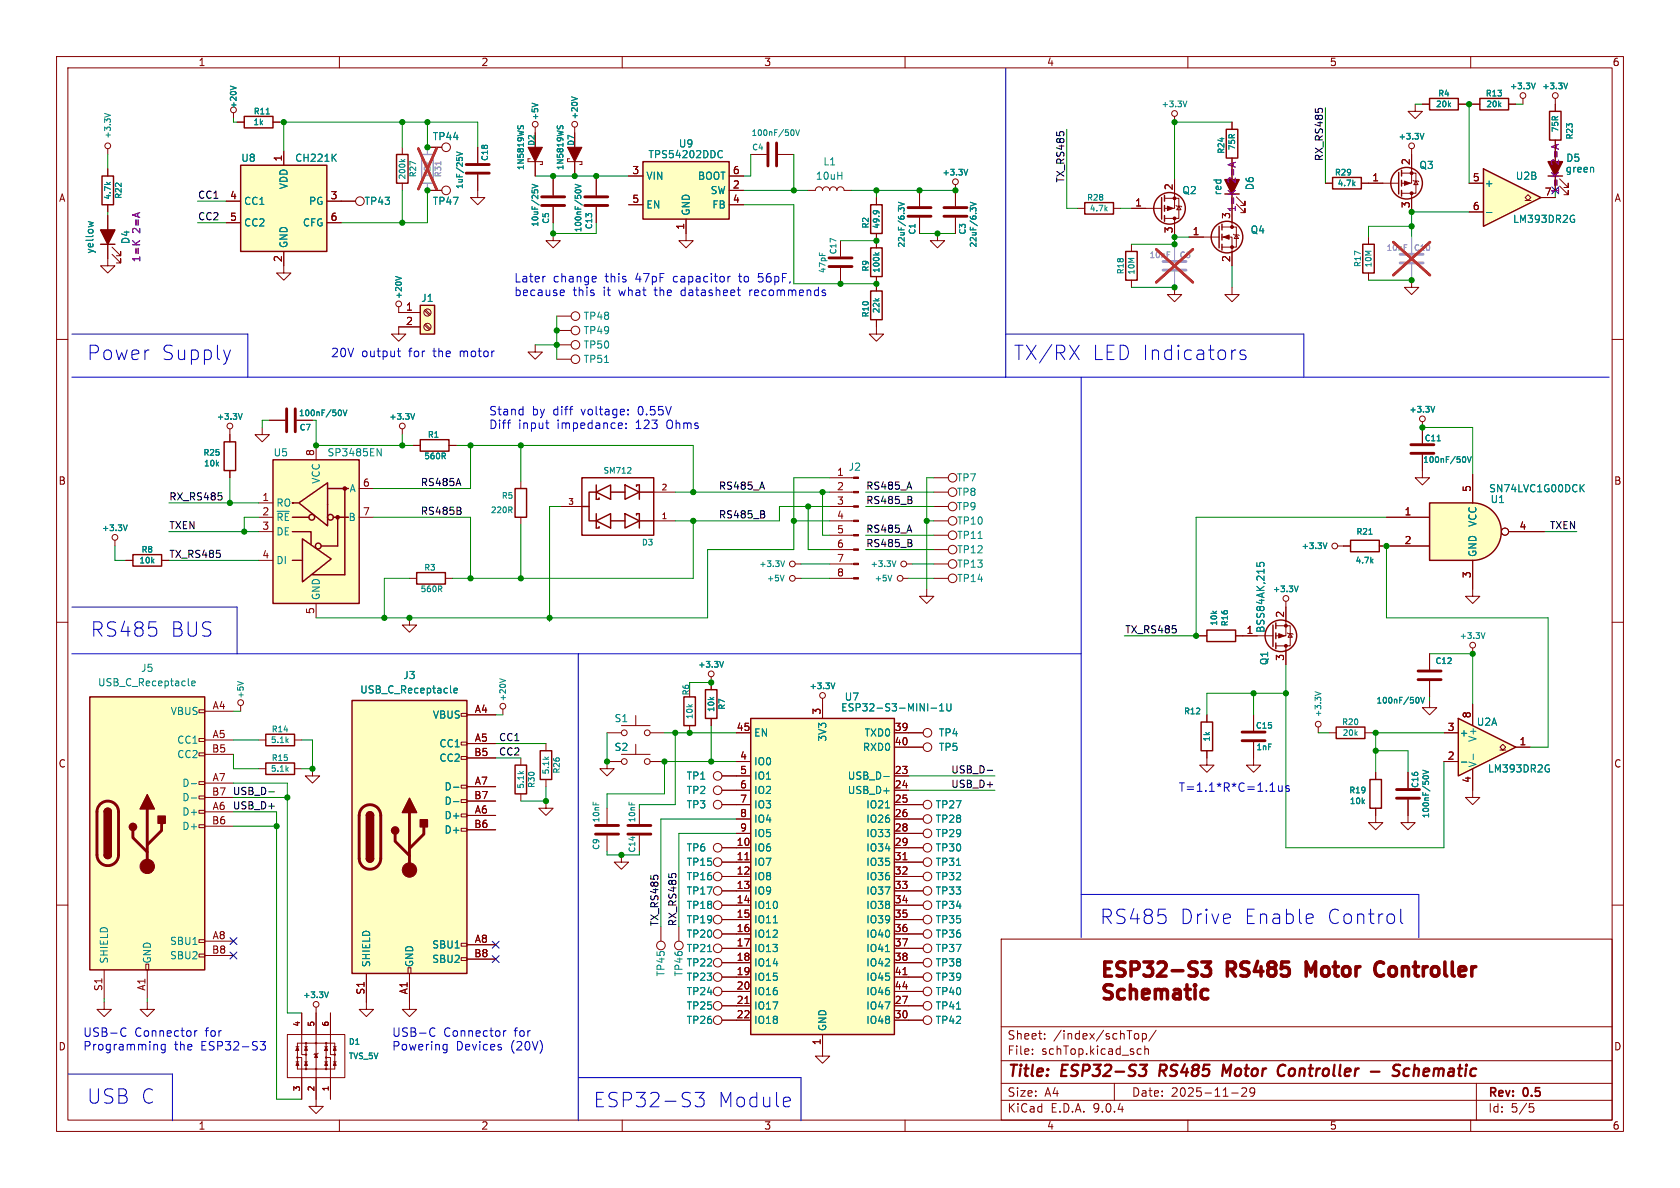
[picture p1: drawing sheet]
<svg xmlns="http://www.w3.org/2000/svg" width="297mm" height="210mm" viewBox="0 0 297 210" stroke-linecap="round" stroke-linejoin="round" font-family="sans-serif">
<defs><g id="words">
<g font-size="3.5" fill="#0000c2">
<text x="15.2" y="63.9">Power</text>
<text x="28.4" y="63.9">Supply</text>
<text x="179.1" y="63.9">TX/RX</text>
<text x="192.9" y="63.9">LED Indicators</text>
<text x="15.9" y="112.8">RS485</text>
<text x="30" y="112.8">BUS</text>
<text x="194.3" y="163.6">RS485</text>
<text x="208.4" y="163.6">Drive</text>
<text x="219.7" y="163.6">Enable</text>
<text x="234.3" y="163.6">Control</text>
<text x="15.2" y="195.3">USB C</text>
<text x="104.8" y="196">ESP32-S3</text>
<text x="126.7" y="196">Module</text>
</g>
<g font-size="3.5" fill="#840000">
<text x="194.3" y="172.9">ESP32-S3</text>
<text x="217.4" y="172.9">RS485</text>
<text x="232.7" y="172.9">Motor</text>
<text x="246.3" y="172.9">Controller</text>
<text x="194.3" y="176.9">Schematic</text>
</g>
<g font-size="2.8" fill="#840000">
<text x="178" y="190.9">Title:</text>
<text x="187.7" y="190.9">ESP32-S3</text>
<text x="205.8" y="190.9">RS485</text>
<text x="217.7" y="190.9">Motor</text>
<text x="228.3" y="190.9">Controller</text>
<text x="245.5" y="190.9">-</text>
<text x="250.3" y="190.9">Schematic</text>
</g>
<g font-size="2.1" fill="#0000c2">
<text x="90.8" y="50">Later</text>
<text x="90.8" y="52.5">because</text>
<text x="97.7" y="50">change</text>
<text x="101.2" y="52.5">this</text>
<text x="106.7" y="52.5">it</text>
<text x="107" y="50">this</text>
<text x="109.6" y="52.5">what</text>
<text x="112.5" y="50">47pF</text>
<text x="116" y="52.5">the</text>
<text x="119.3" y="50">capacitor</text>
<text x="120.8" y="52.5">datasheet</text>
<text x="131.1" y="50">to</text>
<text x="133" y="52.5">recommends</text>
<text x="134.6" y="50">56pF,</text>
<text x="58.4" y="63.3">20V</text>
<text x="63.9" y="63.3">output</text>
<text x="72.3" y="63.3">for</text>
<text x="76.7" y="63.3">the</text>
<text x="81.5" y="63.3">motor</text>
<text x="86.4" y="73.5">Stand</text>
<text x="86.4" y="76">Diff</text>
<text x="91.6" y="76">input</text>
<text x="94" y="73.5">by</text>
<text x="97.8" y="73.5">diff</text>
<text x="98.5" y="76">impedance:</text>
<text x="102.9" y="73.5">voltage:</text>
<text x="112.5" y="76">123</text>
<text x="113.1" y="73.5">0.55V</text>
<text x="118.1" y="76">Ohms</text>
<text x="208.3" y="140.1">T=1.1*R*C=1.1us</text>
<text x="14.6" y="183.4">USB-C</text>
<text x="14.6" y="185.8">Programming</text>
<text x="23.8" y="183.4">Connector</text>
<text x="30.8" y="185.8">the</text>
<text x="35.6" y="185.8">ESP32-S3</text>
<text x="36.3" y="183.4">for</text>
<text x="69.2" y="183.4">USB-C</text>
<text x="69.2" y="185.8">Powering</text>
<text x="78.4" y="183.4">Connector</text>
<text x="80.6" y="185.8">Devices</text>
<text x="90.3" y="185.8">(20V)</text>
<text x="91" y="183.4">for</text>
</g>
<g font-size="2.1" fill="#840000">
<text x="178" y="184">Sheet:</text>
<text x="186.2" y="184">/index/schTop/</text>
<text x="178" y="186.7">File:</text>
<text x="184.1" y="186.7">schTop.kicad_sch</text>
<text x="178" y="196.9">KiCad</text>
<text x="178" y="194.1">Size:</text>
<text x="184.7" y="194.1">A4</text>
<text x="185.7" y="196.9">E.D.A.</text>
<text x="193.3" y="196.9">9.0.4</text>
<text x="200" y="194.1">Date:</text>
<text x="207" y="194.1">2025-11-29</text>
<text x="263" y="194.3">Rev:</text>
<text x="263" y="196.9">Id:</text>
<text x="267.1" y="196.9">5/5</text>
<text x="269.4" y="194.3">0.5</text>
</g>
<g font-size="1.8" fill="#840000">
<text x="35" y="11.9">1</text>
<text x="85" y="11.9">2</text>
<text x="135" y="11.9">3</text>
<text x="185" y="11.9">4</text>
<text x="235" y="11.9">5</text>
<text x="285" y="11.9">6</text>
<text x="49.9" y="28.6" transform="rotate(-90 49.9 28.6)">1</text>
<text x="249.3" y="29.3" transform="rotate(-90 249.3 29.3)">2</text>
<text x="275.8" y="29.2" transform="rotate(-90 275.8 29.2)">2=A</text>
<text x="10.3" y="35.9">A</text>
<text x="40.6" y="35.3">4</text>
<text x="58.3" y="35.3">3</text>
<text x="111.7" y="30.9">3</text>
<text x="111.7" y="35.9">5</text>
<text x="129.5" y="30.9">6</text>
<text x="129.5" y="33.4">2</text>
<text x="129.5" y="35.9">4</text>
<text x="207.4" y="33.7" transform="rotate(-90 207.4 33.7)">2</text>
<text x="218.7" y="32.3" transform="rotate(-90 218.7 32.3)">2=A</text>
<text x="242.5" y="32.1">1</text>
<text x="260.3" y="32.1">5</text>
<text x="273" y="34.7">7</text>
<text x="275.8" y="34.4" transform="rotate(-90 275.8 34.4)">1=K</text>
<text x="285.3" y="35.9">A</text>
<text x="40.6" y="39.1">5</text>
<text x="58.3" y="39.1">6</text>
<text x="121" y="40.7" transform="rotate(-90 121 40.7)">1</text>
<text x="200.6" y="36.6">1</text>
<text x="207.4" y="41.3" transform="rotate(-90 207.4 41.3)">3</text>
<text x="210.7" y="41.7">1</text>
<text x="217.6" y="38.8" transform="rotate(-90 217.6 38.8)">3</text>
<text x="218.7" y="37.6" transform="rotate(-90 218.7 37.6)">1=K</text>
<text x="249.3" y="36.9" transform="rotate(-90 249.3 36.9)">3</text>
<text x="260.3" y="37.2">6</text>
<text x="49.9" y="46.4" transform="rotate(-90 49.9 46.4)">2</text>
<text x="217.6" y="46.4" transform="rotate(-90 217.6 46.4)">2</text>
<text x="71.7" y="55">1</text>
<text x="71.7" y="57.5">2</text>
<text x="55.6" y="80.7" transform="rotate(-90 55.6 80.7)">8</text>
<text x="10.3" y="85.9">B</text>
<text x="46.3" y="88.6">1</text>
<text x="64.1" y="86.1">6</text>
<text x="147.9" y="84.2">1</text>
<text x="147.9" y="86.7">2</text>
<text x="147.9" y="89.3">3</text>
<text x="260.1" y="87.1" transform="rotate(-90 260.1 87.1)">5</text>
<text x="285.3" y="85.9">B</text>
<text x="46.3" y="91.2">2</text>
<text x="46.3" y="93.7">3</text>
<text x="64.1" y="91.2">7</text>
<text x="147.9" y="91.8">4</text>
<text x="147.9" y="94.4">5</text>
<text x="248.2" y="91.2">1</text>
<text x="268.5" y="93.7">4</text>
<text x="46.3" y="98.8">4</text>
<text x="147.9" y="96.9">6</text>
<text x="147.9" y="99.4">7</text>
<text x="147.9" y="102">8</text>
<text x="248.2" y="96.3">2</text>
<text x="260.1" y="102.3" transform="rotate(-90 260.1 102.3)">3</text>
<text x="55.6" y="108.7" transform="rotate(-90 55.6 108.7)">5</text>
<text x="220.3" y="112.1">1</text>
<text x="227.1" y="109.3" transform="rotate(-90 227.1 109.3)">2</text>
<text x="227.1" y="116.9" transform="rotate(-90 227.1 116.9)">3</text>
<text x="37.5" y="125.5">A4</text>
<text x="37.5" y="130.6">A5</text>
<text x="83.8" y="126.1">A4</text>
<text x="83.8" y="131.2">A5</text>
<text x="130.1" y="129.3">45</text>
<text x="145.2" y="126.4" transform="rotate(-90 145.2 126.4)">3</text>
<text x="158.1" y="129.3">39</text>
<text x="158.1" y="131.8">40</text>
<text x="255.8" y="129.3">3</text>
<text x="260.1" y="127.1" transform="rotate(-90 260.1 127.1)">8</text>
<text x="268.5" y="131.8">1</text>
<text x="10.3" y="135.9">C</text>
<text x="37.4" y="133.1">B5</text>
<text x="83.7" y="133.7">B5</text>
<text x="130.7" y="134.4">4</text>
<text x="130.7" y="136.9">5</text>
<text x="158.1" y="136.9">23</text>
<text x="255.8" y="134.4">2</text>
<text x="285.3" y="135.9">C</text>
<text x="37.4" y="140.7">B7</text>
<text x="37.5" y="138.2">A7</text>
<text x="37.5" y="143.3">A6</text>
<text x="83.7" y="141.4">B7</text>
<text x="83.8" y="138.8">A7</text>
<text x="83.8" y="143.9">A6</text>
<text x="130.7" y="139.4">6</text>
<text x="130.7" y="142">7</text>
<text x="158.1" y="139.4">24</text>
<text x="158.1" y="142">25</text>
<text x="260.1" y="138.5" transform="rotate(-90 260.1 138.5)">4</text>
<text x="37.4" y="145.8">B6</text>
<text x="83.7" y="146.4">B6</text>
<text x="130.1" y="149.6">10</text>
<text x="130.7" y="144.5">8</text>
<text x="130.7" y="147.1">9</text>
<text x="158.1" y="144.5">26</text>
<text x="158.1" y="147.1">28</text>
<text x="158.1" y="149.6">29</text>
<text x="130.1" y="152.1">11</text>
<text x="130.1" y="154.7">12</text>
<text x="158.1" y="152.1">31</text>
<text x="158.1" y="154.7">32</text>
<text x="130.1" y="157.2">13</text>
<text x="130.1" y="159.8">14</text>
<text x="158.1" y="157.2">33</text>
<text x="158.1" y="159.8">34</text>
<text x="37.5" y="166.1">A8</text>
<text x="83.8" y="166.8">A8</text>
<text x="130.1" y="162.3">15</text>
<text x="130.1" y="164.8">16</text>
<text x="130.1" y="167.4">17</text>
<text x="158.1" y="162.3">35</text>
<text x="158.1" y="164.8">36</text>
<text x="158.1" y="167.4">37</text>
<text x="37.4" y="168.7">B8</text>
<text x="83.7" y="169.3">B8</text>
<text x="130.1" y="169.9">18</text>
<text x="130.1" y="172.5">19</text>
<text x="158.1" y="169.9">38</text>
<text x="158.1" y="172.5">41</text>
<text x="18.2" y="175.3" transform="rotate(-90 18.2 175.3)">S1</text>
<text x="25.8" y="175.2" transform="rotate(-90 25.8 175.2)">A1</text>
<text x="64.5" y="175.9" transform="rotate(-90 64.5 175.9)">S1</text>
<text x="72.1" y="175.9" transform="rotate(-90 72.1 175.9)">A1</text>
<text x="130.1" y="175">20</text>
<text x="130.1" y="177.5">21</text>
<text x="158.1" y="175">44</text>
<text x="158.1" y="177.5">27</text>
<text x="10.3" y="185.9">D</text>
<text x="130.1" y="180.1">22</text>
<text x="145.2" y="184.9" transform="rotate(-90 145.2 184.9)">1</text>
<text x="158.1" y="180.1">30</text>
<text x="285.3" y="185.9">D</text>
<text x="35" y="199.9">1</text>
<text x="85" y="199.9">2</text>
<text x="135" y="199.9">3</text>
<text x="185" y="199.9">4</text>
<text x="235" y="199.9">5</text>
<text x="285" y="199.9">6</text>
</g>
<g font-size="1.8" fill="#008484">
<text x="42.6" y="28.8">U8</text>
<text x="52.1" y="28.8">CH221K</text>
<text x="76.4" y="25">TP44</text>
<text x="114.5" y="28.2">TPS54202DDC</text>
<text x="119.9" y="26.3">U9</text>
<text x="145.5" y="29.4">L1</text>
<text x="276.8" y="28.8">D5</text>
<text x="51" y="33.5" transform="rotate(-90 51 33.5)">VDD</text>
<text x="114.2" y="32">VIN</text>
<text x="123.3" y="32">BOOT</text>
<text x="125.5" y="34.5">SW</text>
<text x="144.1" y="32">10uH</text>
<text x="208.9" y="34.5">Q2</text>
<text x="216.1" y="34.6" transform="rotate(-90 216.1 34.6)">red</text>
<text x="221.8" y="33.7" transform="rotate(-90 221.8 33.7)">D6</text>
<text x="250.8" y="30.1">Q3</text>
<text x="262.4" y="33.2">+</text>
<text x="267.9" y="32">U2B</text>
<text x="276.7" y="30.7">green</text>
<text x="43.1" y="36.4">CC1</text>
<text x="43.1" y="40.2">CC2</text>
<text x="53.4" y="40.2">CFG</text>
<text x="54.5" y="36.4">PG</text>
<text x="64.3" y="36.4">TP43</text>
<text x="76.4" y="36.4">TP47</text>
<text x="114.2" y="37.1">EN</text>
<text x="122.1" y="38.2" transform="rotate(-90 122.1 38.2)">GND</text>
<text x="125.8" y="37.1">FB</text>
<text x="221" y="41.5">Q4</text>
<text x="267.4" y="39.6">LM393DR2G</text>
<text x="16.7" y="44.9" transform="rotate(-90 16.7 44.9)">yellow</text>
<text x="51" y="43.9" transform="rotate(-90 51 43.9)">GND</text>
<text x="74.4" y="53.6">J1</text>
<text x="103.1" y="59.3">TP49</text>
<text x="103.1" y="56.7">TP48</text>
<text x="103.1" y="61.8">TP50</text>
<text x="103.1" y="64.4">TP51</text>
<text x="48.3" y="80.9">U5</text>
<text x="57.8" y="80.9">SP3485EN</text>
<text x="149.9" y="83.4">J2</text>
<text x="48.8" y="89.8">RO</text>
<text x="56.7" y="85.6" transform="rotate(-90 56.7 85.6)">VCC</text>
<text x="61.7" y="87.2">A</text>
<text x="169.1" y="85.3">TP7</text>
<text x="169.1" y="87.9">TP8</text>
<text x="263.2" y="87.2">SN74LVC1G00DCK</text>
<text x="263.4" y="89.1">U1</text>
<text x="48.8" y="92.3">~{RE}</text>
<text x="48.8" y="94.8">DE</text>
<text x="61.5" y="92.3">B</text>
<text x="169.1" y="90.4">TP9</text>
<text x="169.1" y="95.5">TP11</text>
<text x="169.1" y="92.9">TP10</text>
<text x="261.2" y="93.2" transform="rotate(-90 261.2 93.2)">VCC</text>
<text x="48.8" y="99.9">DI</text>
<text x="169.1" y="100.6">TP13</text>
<text x="169.1" y="98">TP12</text>
<text x="261.2" y="98.6" transform="rotate(-90 261.2 98.6)">GND</text>
<text x="56.7" y="106.2" transform="rotate(-90 56.7 106.2)">GND</text>
<text x="169.1" y="103.1">TP14</text>
<text x="223.7" y="112" transform="rotate(-90 223.7 112)">BSS84AK,215</text>
<text x="24.8" y="119">J5</text>
<text x="224.4" y="117.7" transform="rotate(-90 224.4 117.7)">Q1</text>
<text x="17.2" y="121.5">USB_C_Receptacle</text>
<text x="63.6" y="122.8">USB_C_Receptacle</text>
<text x="71.2" y="120.2">J3</text>
<text x="148.6" y="126">ESP32-S3-MINI-1U</text>
<text x="149.2" y="124.1">U7</text>
<text x="30.1" y="126.6">VBUS</text>
<text x="31.2" y="131.7">CC1</text>
<text x="76.4" y="127.2">VBUS</text>
<text x="108.5" y="127.9">S1</text>
<text x="133.2" y="130.4">EN</text>
<text x="146.3" y="131.2" transform="rotate(-90 146.3 131.2)">3V3</text>
<text x="152.7" y="130.4">TXD0</text>
<text x="165.9" y="130.4">TP4</text>
<text x="257.9" y="130.4">+</text>
<text x="261" y="128.5">U2A</text>
<text x="261.2" y="131.3" transform="rotate(-90 261.2 131.3)">V+</text>
<text x="31.2" y="134.2">CC2</text>
<text x="77.6" y="132.3">CC1</text>
<text x="77.6" y="134.8">CC2</text>
<text x="108.5" y="132.9">S2</text>
<text x="133.2" y="135.5">IO0</text>
<text x="152.4" y="132.9">RXD0</text>
<text x="165.9" y="132.9">TP5</text>
<text x="261.2" y="135.8" transform="rotate(-90 261.2 135.8)">V-</text>
<text x="262.9" y="136.8">LM393DR2G</text>
<text x="32.1" y="139.3">D-</text>
<text x="32.1" y="141.8">D-</text>
<text x="78.5" y="139.9">D-</text>
<text x="78.5" y="142.5">D-</text>
<text x="121.3" y="140.6">TP2</text>
<text x="121.3" y="143.1">TP3</text>
<text x="121.3" y="138">TP1</text>
<text x="133.2" y="138">IO1</text>
<text x="133.2" y="140.6">IO2</text>
<text x="133.2" y="143.1">IO3</text>
<text x="149.8" y="138">USB_D-</text>
<text x="149.8" y="140.6">USB_D+</text>
<text x="153" y="143.1">IO21</text>
<text x="165.3" y="143.1">TP27</text>
<text x="32.1" y="144.4">D+</text>
<text x="32.1" y="146.9">D+</text>
<text x="78.5" y="145">D+</text>
<text x="78.5" y="147.5">D+</text>
<text x="133.2" y="145.6">IO4</text>
<text x="133.2" y="148.2">IO5</text>
<text x="153" y="145.6">IO26</text>
<text x="153" y="148.2">IO33</text>
<text x="165.3" y="148.2">TP29</text>
<text x="165.3" y="145.6">TP28</text>
<text x="121.3" y="150.7">TP6</text>
<text x="121.3" y="155.8">TP16</text>
<text x="121.3" y="153.3">TP15</text>
<text x="133.2" y="150.7">IO6</text>
<text x="133.2" y="153.3">IO7</text>
<text x="133.2" y="155.8">IO8</text>
<text x="153" y="150.7">IO34</text>
<text x="153" y="153.3">IO35</text>
<text x="153" y="155.8">IO36</text>
<text x="165.3" y="150.7">TP30</text>
<text x="165.3" y="155.8">TP32</text>
<text x="165.3" y="153.3">TP31</text>
<text x="121.3" y="160.9">TP18</text>
<text x="121.3" y="158.3">TP17</text>
<text x="133.2" y="158.3">IO9</text>
<text x="133.2" y="160.9">IO10</text>
<text x="153" y="158.3">IO37</text>
<text x="153" y="160.9">IO38</text>
<text x="165.3" y="160.9">TP34</text>
<text x="165.3" y="158.3">TP33</text>
<text x="30" y="167.2">SBU1</text>
<text x="76.3" y="167.9">SBU1</text>
<text x="121.3" y="163.4">TP19</text>
<text x="121.3" y="166">TP20</text>
<text x="133.2" y="163.4">IO11</text>
<text x="133.2" y="166">IO12</text>
<text x="153" y="163.4">IO39</text>
<text x="153" y="166">IO40</text>
<text x="165.3" y="163.4">TP35</text>
<text x="165.3" y="166">TP36</text>
<text x="19.3" y="170.4" transform="rotate(-90 19.3 170.4)">SHIELD</text>
<text x="26.9" y="170.4" transform="rotate(-90 26.9 170.4)">GND</text>
<text x="30" y="169.8">SBU2</text>
<text x="65.6" y="171.1" transform="rotate(-90 65.6 171.1)">SHIELD</text>
<text x="73.3" y="171.1" transform="rotate(-90 73.3 171.1)">GND</text>
<text x="76.3" y="170.4">SBU2</text>
<text x="117.7" y="172.7" transform="rotate(-90 117.7 172.7)">TP45</text>
<text x="120.9" y="172.7" transform="rotate(-90 120.9 172.7)">TP46</text>
<text x="121.3" y="173.6">TP23</text>
<text x="121.3" y="171">TP22</text>
<text x="121.3" y="168.5">TP21</text>
<text x="133.2" y="168.5">IO13</text>
<text x="133.2" y="171">IO14</text>
<text x="133.2" y="173.6">IO15</text>
<text x="153" y="168.5">IO41</text>
<text x="153" y="171">IO42</text>
<text x="153" y="173.6">IO45</text>
<text x="165.3" y="173.6">TP39</text>
<text x="165.3" y="171">TP38</text>
<text x="165.3" y="168.5">TP37</text>
<text x="121.3" y="178.7">TP25</text>
<text x="121.3" y="176.1">TP24</text>
<text x="133.2" y="176.1">IO16</text>
<text x="133.2" y="178.7">IO17</text>
<text x="153" y="176.1">IO46</text>
<text x="153" y="178.7">IO47</text>
<text x="165.3" y="178.7">TP41</text>
<text x="165.3" y="176.1">TP40</text>
<text x="121.3" y="181.2">TP26</text>
<text x="133.2" y="181.2">IO18</text>
<text x="146.3" y="182.4" transform="rotate(-90 146.3 182.4)">GND</text>
<text x="153" y="181.2">IO48</text>
<text x="165.3" y="181.2">TP42</text>
</g>
<g font-size="1.8">
<text x="234" y="28.6" transform="rotate(-90 234 28.6)">RX_RS485</text>
<text x="34.9" y="35.2">CC1</text>
<text x="188.2" y="32.4" transform="rotate(-90 188.2 32.4)">TX_RS485</text>
<text x="34.9" y="39">CC2</text>
<text x="29.8" y="88.6">RX_RS485</text>
<text x="74.3" y="86">RS485A</text>
<text x="127" y="86.6">RS485_A</text>
<text x="153" y="86.6">RS485_A</text>
<text x="153" y="89.2">RS485_B</text>
<text x="29.8" y="93.6">TXEN</text>
<text x="74.3" y="91.1">RS485B</text>
<text x="127" y="91.7">RS485_B</text>
<text x="153" y="94.3">RS485_A</text>
<text x="273.9" y="93.6">TXEN</text>
<text x="29.8" y="98.7">TX_RS485</text>
<text x="153" y="96.8">RS485_B</text>
<text x="198.8" y="112">TX_RS485</text>
<text x="88.1" y="131.1">CC1</text>
<text x="88.1" y="133.6">CC2</text>
<text x="168.1" y="136.8">USB_D-</text>
<text x="41.1" y="140.6">USB_D-</text>
<text x="41.1" y="143.2">USB_D+</text>
<text x="168.1" y="139.4">USB_D+</text>
<text x="116.5" y="163.8" transform="rotate(-90 116.5 163.8)">TX_RS485</text>
<text x="119.7" y="163.8" transform="rotate(-90 119.7 163.8)">RX_RS485</text>
</g>
<g font-size="1.8" fill="#840084">
<text x="25" y="41.2" transform="rotate(-90 25 41.2)">2=A</text>
<text x="23.1" y="43.3" transform="rotate(-90 23.1 43.3)">D4</text>
<text x="25" y="46.5" transform="rotate(-90 25 46.5)">1=K</text>
</g>
<g font-size="1.4" fill="#008484">
<text x="254.2" y="17.2">R4</text>
<text x="262.6" y="17.2">R13</text>
<text x="266.8" y="16">+3.3V</text>
<text x="272.6" y="16">+3.3V</text>
<text x="42" y="19.3" transform="rotate(-90 42 19.3)">+20V</text>
<text x="44.7" y="22.3">1k</text>
<text x="44.8" y="20.4">R11</text>
<text x="95.4" y="21.4" transform="rotate(-90 95.4 21.4)">+5V</text>
<text x="102.3" y="21.2" transform="rotate(-90 102.3 21.2)">+20V</text>
<text x="205.2" y="19.2">+3.3V</text>
<text x="253.8" y="19.2">20k</text>
<text x="262.7" y="19.2">20k</text>
<text x="275.7" y="23.5" transform="rotate(-90 275.7 23.5)">75R</text>
<text x="19.8" y="24.6" transform="rotate(-90 19.8 24.6)">+3.3V</text>
<text x="86.5" y="28.6" transform="rotate(-90 86.5 28.6)">C18</text>
<text x="94.7" y="25.9" transform="rotate(-90 94.7 25.9)">D2</text>
<text x="101.7" y="25.9" transform="rotate(-90 101.7 25.9)">D7</text>
<text x="132.8" y="24.2">100nF/50V</text>
<text x="132.9" y="26.8">C4</text>
<text x="216.6" y="27.3" transform="rotate(-90 216.6 27.3)">R24</text>
<text x="218.5" y="26.7" transform="rotate(-90 218.5 26.7)">75R</text>
<text x="247.2" y="24.9">+3.3V</text>
<text x="278.2" y="24.8" transform="rotate(-90 278.2 24.8)">R23</text>
<text x="19.8" y="35.4" transform="rotate(-90 19.8 35.4)">4.7k</text>
<text x="21.7" y="35.3" transform="rotate(-90 21.7 35.3)">R22</text>
<text x="71.9" y="31.8" transform="rotate(-90 71.9 31.8)">200k</text>
<text x="73.8" y="31.4" transform="rotate(-90 73.8 31.4)">R27</text>
<text x="82" y="33.5" transform="rotate(-90 82 33.5)">1uF/25V</text>
<text x="92.8" y="30.2" transform="rotate(-90 92.8 30.2)">1N5819WS</text>
<text x="99.8" y="30.2" transform="rotate(-90 99.8 30.2)">1N5819WS</text>
<text x="166.5" y="31.2">+3.3V</text>
<text x="192.1" y="35.7">R28</text>
<text x="235.9" y="31.2">R29</text>
<text x="236.4" y="33.1">4.7k</text>
<text x="95.4" y="40.2" transform="rotate(-90 95.4 40.2)">10uF/25V</text>
<text x="97.3" y="39.7" transform="rotate(-90 97.3 39.7)">C5</text>
<text x="103" y="41.2" transform="rotate(-90 103 41.2)">100nF/50V</text>
<text x="104.9" y="40.6" transform="rotate(-90 104.9 40.6)">C13</text>
<text x="153.8" y="40.5" transform="rotate(-90 153.8 40.5)">R2</text>
<text x="155.7" y="40.6" transform="rotate(-90 155.7 40.6)">49.9</text>
<text x="162" y="41.6" transform="rotate(-90 162 41.6)">C1</text>
<text x="170.9" y="41.6" transform="rotate(-90 170.9 41.6)">C3</text>
<text x="192.6" y="37.6">4.7k</text>
<text x="148.1" y="45.1" transform="rotate(-90 148.1 45.1)">C17</text>
<text x="160.1" y="43.9" transform="rotate(-90 160.1 43.9)">22uF/6.3V</text>
<text x="172.8" y="43.9" transform="rotate(-90 172.8 43.9)">22uF/6.3V</text>
<text x="240.8" y="47.3" transform="rotate(-90 240.8 47.3)">R17</text>
<text x="242.7" y="47.4" transform="rotate(-90 242.7 47.4)">10M</text>
<text x="71.2" y="53" transform="rotate(-90 71.2 53)">+20V</text>
<text x="146.2" y="48.4" transform="rotate(-90 146.2 48.4)">47pF</text>
<text x="153.8" y="48.1" transform="rotate(-90 153.8 48.1)">R9</text>
<text x="155.7" y="48.3" transform="rotate(-90 155.7 48.3)">100k</text>
<text x="198.9" y="48.6" transform="rotate(-90 198.9 48.6)">R18</text>
<text x="200.8" y="48.7" transform="rotate(-90 200.8 48.7)">10M</text>
<text x="153.8" y="56.2" transform="rotate(-90 153.8 56.2)">R10</text>
<text x="155.7" y="55.5" transform="rotate(-90 155.7 55.5)">22k</text>
<text x="38.2" y="74.4">+3.3V</text>
<text x="52.7" y="73.8">100nF/50V</text>
<text x="52.9" y="76.3">C7</text>
<text x="68.7" y="74.4">+3.3V</text>
<text x="75.5" y="77.6">R1</text>
<text x="249.1" y="73.1">+3.3V</text>
<text x="35.9" y="80.7">R25</text>
<text x="36" y="82.7">10k</text>
<text x="74.9" y="81.4">560R</text>
<text x="106.6" y="83.9">SM712</text>
<text x="251.5" y="82">100nF/50V</text>
<text x="251.8" y="78.2">C11</text>
<text x="88.6" y="88.4">R5</text>
<text x="17.9" y="94.1">+3.3V</text>
<text x="86.7" y="90.9">220R</text>
<text x="239.7" y="94.7">R21</text>
<text x="24.5" y="99.8">10k</text>
<text x="24.9" y="97.9">R8</text>
<text x="74.9" y="101.1">R3</text>
<text x="113.4" y="96.6">D3</text>
<text x="134.1" y="100.4">+3.3V</text>
<text x="153.8" y="100.4">+3.3V</text>
<text x="230" y="97.3">+3.3V</text>
<text x="239.6" y="99.8">4.7k</text>
<text x="74.3" y="104.9">560R</text>
<text x="135.5" y="103">+5V</text>
<text x="154.5" y="103">+5V</text>
<text x="224.9" y="104.9">+3.3V</text>
<text x="215.4" y="110.7" transform="rotate(-90 215.4 110.7)">10k</text>
<text x="217.3" y="110.8" transform="rotate(-90 217.3 110.8)">R16</text>
<text x="257.9" y="113.1">+3.3V</text>
<text x="123.3" y="118.2">+3.3V</text>
<text x="253.7" y="117.6">C12</text>
<text x="43.3" y="123.6" transform="rotate(-90 43.3 123.6)">+5V</text>
<text x="89.6" y="124.1" transform="rotate(-90 89.6 124.1)">+20V</text>
<text x="122" y="123" transform="rotate(-90 122 123)">R6</text>
<text x="126.5" y="126" transform="rotate(-90 126.5 126)">10k</text>
<text x="128.4" y="125.6" transform="rotate(-90 128.4 125.6)">R7</text>
<text x="143" y="122">+3.3V</text>
<text x="243.2" y="124.6">100nF/50V</text>
<text x="47.8" y="131.5">5.1k</text>
<text x="47.9" y="129.6">R14</text>
<text x="122.7" y="127.2" transform="rotate(-90 122.7 127.2)">10k</text>
<text x="209.2" y="126.5">R12</text>
<text x="214.1" y="131.2" transform="rotate(-90 214.1 131.2)">1k</text>
<text x="221.9" y="129">C15</text>
<text x="233.8" y="126.9" transform="rotate(-90 233.8 126.9)">+3.3V</text>
<text x="237.2" y="128.4">R20</text>
<text x="237.3" y="130.3">20k</text>
<text x="47.8" y="136.6">5.1k</text>
<text x="47.9" y="134.7">R15</text>
<text x="97.3" y="137" transform="rotate(-90 97.3 137)">5.1k</text>
<text x="99.2" y="136.9" transform="rotate(-90 99.2 136.9)">R26</text>
<text x="222" y="132.8">1nF</text>
<text x="92.8" y="139.5" transform="rotate(-90 92.8 139.5)">5.1k</text>
<text x="94.7" y="139.4" transform="rotate(-90 94.7 139.4)">R30</text>
<text x="238.4" y="140.4">R19</text>
<text x="238.5" y="142.3">10k</text>
<text x="250.9" y="139.4" transform="rotate(-90 250.9 139.4)">C16</text>
<text x="106.1" y="145.5" transform="rotate(-90 106.1 145.5)">10nF</text>
<text x="112.5" y="145.5" transform="rotate(-90 112.5 145.5)">10nF</text>
<text x="252.8" y="144.7" transform="rotate(-90 252.8 144.7)">100nF/50V</text>
<text x="106.1" y="150.3" transform="rotate(-90 106.1 150.3)">C9</text>
<text x="112.5" y="150.8" transform="rotate(-90 112.5 150.8)">C14</text>
<text x="53.5" y="176.6">+3.3V</text>
<text x="61.6" y="184.9">D1</text>
<text x="61.6" y="187.4">TVS_5V</text>
</g>
<g font-size="1.4" fill="#a1a1a1">
<text x="76.3" y="31.4" transform="rotate(-90 76.3 31.4)">62k</text>
<text x="78.2" y="31.4" transform="rotate(-90 78.2 31.4)">R31</text>
<text x="203.1" y="45.8">10nF</text>
<text x="208.4" y="45.8">C6</text>
<text x="245" y="44.6">10nF</text>
<text x="249.9" y="44.6">C10</text>
</g>
<g font-size="1.4" fill="#840000">
<text x="100.4" y="89.3">3</text>
<text x="116.9" y="86.7">2</text>
<text x="116.9" y="91.8">1</text>
<text x="53.1" y="181.6" transform="rotate(-90 53.1 181.6)">4</text>
<text x="55.6" y="181.6" transform="rotate(-90 55.6 181.6)">5</text>
<text x="58.2" y="181.6" transform="rotate(-90 58.2 181.6)">6</text>
<text x="53.1" y="193" transform="rotate(-90 53.1 193)">3</text>
<text x="55.6" y="193" transform="rotate(-90 55.6 193)">2</text>
<text x="58.2" y="193" transform="rotate(-90 58.2 193)">1</text>
</g>
</g></defs>
<g fill="none" stroke="#840000" stroke-width=".18">
<path d="M10 10h277v190h-277zM12 12h273v186h-273zM60 10v2M110 10v2M160 10v2M210 10v2M260 10v2M98.4 58.4h2.6M10 60h2M285 60h2M237.5 96.5h1.3M243.8 96.5h1.3"/>
<path d="M10 110h2M285 110h2M10 160h2M177 166h108v32h-108zM285 160h2M60 198v2M110 198v2M160 198v2M177 194.5h108M177 191.5h108M177 187.5h108M177 181.5h108"/>
<path d="M182.5 186.3v.1M182.5 185.5v.1M184.7 183.6v.1M184.7 182.8v.1M197 191.5v3M200.5 183l.3-.3 .4 .1 .1 .2v.4l-.1 .2-.4 .1-.3-.3M201.3 185.4l.4 .1M201.7 186.3l-.4 .1M202 182.8l.4-.1 .3 .3v.4l-.2 .2h-.5M202 182.7v1.5M202.4 185.5l.2-.1 .4 .1v.9M202.4 184.9v1.5"/>
<path d="M204.4 182.1l-1.3 2M210 198v2M217.7 193.2h1.2M219.5 192.4l.6-.1 .2 .1 .1 .3-.9 1.1h.9M221.8 192.9l-.3 .3h-.3l-.2-.3 .1-.5 .4-.1 .2 .1a.99 .99 0 0 1-.3 1.4h-.3M260 198v2M261 191.5v6.5M270.4 195.1h.7M270.5 195.7h.4l.3 .3-.2 .5-.5 .1"/>
<circle cx="101.7" cy="58.4" r=".76"/>
</g>
<path d="M201.6 188.2h1.2l-.8 .8h.3l.3 .2v.6l-.4 .4h-.6M205.2 188.2l-.3 2M217.6 188.2l-.8 1.4-.5-1.4-.2 2M226.7 188.2l.5 .2M227 190l-.4 .2M242.3 189.4h1.6M247.5 188.3a.85 .85 0 0 0-1 .1l-.1 .2v.4M249.2 189a.66 .66 0 0 0-1 .3l-.1 .5 .2 .3 .1 .1 .6-.1" fill="none" stroke="#840000" stroke-width=".4"/>
<path d="M238.8 95.5h5v2h-5z" fill="none" stroke="#840000" stroke-width=".25"/>
<path d="M242 94.4h.6M242.4 99.1l.3 .4M242.7 98.8l-.4 .4" fill="none" stroke="#008484" stroke-width=".18"/>
<path d="M48.3 81.3h15.2v25.4h-15.2z" fill="#ffffc2"/>
<g fill="none" stroke="#840000" stroke-width=".25">
<path d="M216 39.6v1M215.5 40v3.8M216 41.4v1M216 43.2v1M39.6 78.1h2.1v5.1h-2.1zM23.5 98h5.1v2.1h-5.1zM48.3 81.3h15.2v25.4h-15.2zM51.7 94h3.3v2.3M51.7 91.4h2.9M51.7 99.1h1.6M51.8 88.9h-.1h1M52.8 88.9l5.1-3.6v7.7z"/>
<path d="M53.5 95.3l5 3.5-5 4.1zM57.9 86.4h3.7M58.9 91.4h2.7M59.7 91.4v5.1h-2.9M61 86.4v15.2h-5.8M47 129.8h5.1v2h-5.1zM47 134.9h5.1v2h-5.1z"/>
<circle cx="216.9" cy="41.9" r="2.79"/>
<circle cx="55.1" cy="91.4" r=".51"/>
<circle cx="56.3" cy="96.5" r=".51"/>
<circle cx="58.4" cy="91.4" r=".51"/>
</g>
<g fill="#840000" stroke="#840000" stroke-width=".25">
<circle cx="59.7" cy="91.4" r=".28"/>
<circle cx="61" cy="86.4" r=".28"/>
</g>
<g fill="none" stroke="#840000" stroke-width=".18">
<path d="M269.2 17.4v1M275 17.4v1M217.8 36.8v3.3M207.6 50.8v1.3h1.3l-1.3 1.2-1.2-1.2h1.2M210.2 41.9h5.3M216 40.1h2.6v3.6h-2.6M216 41.9h1.8v5.1M218.1 41.4l.1 .1h.7l.2 .2M218.6 41.5l.3 .7h-.7zM40.6 75.8v2.3M46.4 75.6v1.2h1.2l-1.2 1.3-1.3-1.3h1.3M55.9 78.7v2.6"/>
<path d="M20.3 95.5v1M22.2 99.1h1.3M28.6 99.1h1.2M40.6 83.2v1.3M45.7 88.9h2.6M45.7 91.4h2.6M45.7 94h2.6M45.7 99.1h2.6M63.5 91.4h2.5M63.5 86.4h2.5M146.7 84.5h4.2M146.7 87h4.2"/>
<path d="M146.7 89.5h4.2M146.7 92.1h4.2M146.7 94.6h4.2M146.7 97.2h4.2M146.7 99.7h4.2M165.1 84.5h2.5M236.5 96.5h1M55.9 106.7v2.5M146.7 102.2h4.2M163.8 104.1v1.3h1.3l-1.3 1.3-1.2-1.3h1.2M227.3 106.3v1M42.5 124.7v1"/>
<path d="M45.7 130.8h1.3M45.7 135.9h1.3M52.1 130.8h1.2M52.1 135.9h1.2M145.4 123.4v1.1M160.7 129.5h2.5M160.7 132.1h2.5M18.4 177.2v1.2h1.3l-1.3 1.3-1.3-1.3h1.3M26 177.2v1.2h1.3l-1.3 1.3-1.2-1.3h1.2M53.3 179.1v7.3h.8M55.9 179.1v16.5h1.2l-1.2 1.3-1.3-1.3h1.3M58.4 179.1v7.3h.8"/>
<path d="M72.4 177.2v1.2h1.3l-1.3 1.3-1.3-1.3h1.3M50.8 182.9h10.2v7.6h-10.2zM52.3 187.7h.5M52.3 185h.5M52.6 185.7h-.3h.3v2M52.6 186.9h.7v7.4M52.6 188.2v.8h6.6v-.8M52.6 185.2v-.8h6.6v.8M53.8 187.7h.6M53.8 185h.6M54.1 184.4v.8M54.1 185.7v2"/>
<path d="M54.1 188.2v.8M56.3 186.2l-.8 .2M57.4 187.7h.5M57.4 185h.5M57.7 185.7h-.3h.3v2M57.7 186.9h.7v7.4M57.7 184.4v.8M57.7 188.2v.8M58.9 187.7h.5M58.9 185h.5M59.2 185.7v2"/>
<circle cx="269.2" cy="16.9" r=".51"/>
<circle cx="275" cy="16.9" r=".51"/>
<circle cx="40.6" cy="75.3" r=".51"/>
<circle cx="20.3" cy="95" r=".51"/>
<circle cx="168.4" cy="84.5" r=".76"/>
<circle cx="236" cy="96.5" r=".51"/>
<circle cx="227.3" cy="105.8" r=".51"/>
<circle cx="42.5" cy="124.2" r=".51"/>
<circle cx="145.4" cy="122.9" r=".51"/>
<circle cx="164" cy="129.5" r=".76"/>
<circle cx="164" cy="132.1" r=".76"/>
<circle cx="52.6" cy="186.9" r=".13"/>
<circle cx="54.1" cy="189" r=".13"/>
<circle cx="54.1" cy="186.4" r=".13"/>
<circle cx="54.1" cy="184.4" r=".13"/>
<circle cx="55.9" cy="189" r=".13"/>
<circle cx="55.9" cy="184.4" r=".13"/>
<circle cx="57.7" cy="186.9" r=".13"/>
<circle cx="57.7" cy="189" r=".13"/>
<circle cx="57.7" cy="184.4" r=".13"/>
<circle cx="59.2" cy="186.4" r=".13"/>
</g>
<g fill="none" stroke="#008484" stroke-width=".18">
<path d="M270.7 14.7l.4 1 .3-1M276.5 14.7l.3 1 .3-1M42.1 73.1l.4 1 .3-1M66.7 79.3l.7 1.3v-1.3M21.8 92.8l.4 1 .3-1M233.9 96l.3 1 .4-1M228.8 103.6l.4 1 .3-1M42 120.5l1 .3M50.7 130.9l.3 .4M50.7 136l.3 .4M51 130.6l-.4 .4M51 135.7l-.4 .4"/>
<path d="M146.9 120.7l.4 1 .3-1"/>
</g>
<g fill="#840000" stroke="#840000" stroke-width=".18">
<path d="M216.3 41.9l1-.4v.8z"/>
<path d="M150.9 84.3h.9v.3h-.9z"/>
<path d="M150.9 86.9h.9v.2h-.9z"/>
<path d="M150.9 89.4h.9v.3h-.9z"/>
<path d="M150.9 91.9h.9v.3h-.9z"/>
<path d="M150.9 94.5h.9v.2h-.9z"/>
<path d="M150.9 97h.9v.3h-.9z"/>
<path d="M150.9 99.6h.9v.2h-.9z"/>
<path d="M150.9 102.1h.9v.3h-.9z"/>
<path d="M59.2 187.7l.2 .6h-.5z"/>
<path d="M57.7 187.7l.2 .6h-.5z"/>
<path d="M54.1 187.7l.3 .6h-.6z"/>
<path d="M52.6 187.7l.2 .6h-.5z"/>
<path d="M55.9 186.3l.2 .6h-.5z"/>
<path d="M59.2 185l.2 .7h-.5z"/>
<path d="M57.7 185l.2 .7h-.5z"/>
<path d="M54.1 185l.3 .7h-.6z"/>
<path d="M52.6 185l.2 .7h-.5z"/>
<circle cx="217.8" cy="40.1" r=".25"/>
<circle cx="217.8" cy="43.7" r=".25"/>
</g>
<path d="M205.6 47.8h4.1M205.6 46.2h4.1" fill="none" stroke="#a1a1a1" stroke-width=".51"/>
<path d="M206.3 44.5h.5M207.6 43.2v2.8M207.6 48v2.8" fill="none" stroke="#a1a1a1" stroke-width=".18"/>
<path d="M204.4 44.1l6.5 5.8M210.9 44.1l-6.5 5.8" fill="none" stroke="#ff2626" stroke-width=".46"/>
<path d="M42.5 29.2h15.3v15.3h-15.3z" fill="#ffffc2"/>
<path d="M261.6 17.4h5.1v2h-5.1zM18 31.1h2.1v5.1h-2.1zM42.5 29.2h15.3v15.3h-15.3z" fill="none" stroke="#840000" stroke-width=".25"/>
<g fill="none" stroke="#840000" stroke-width=".18">
<path d="M260.3 18.4h1.3M266.7 18.4h1.3M19 29.8v1.3M19 36.2v1.3M40 35.6h2.5M40 39.4h2.5M50.2 26.7v2.5M57.8 35.6h2.5M57.8 39.4h2.5M50.2 44.5v3.8h1.2l-1.2 1.2-1.3-1.2h1.3M55.2 135.9v1.3h1.3l-1.3 1.2-1.2-1.2h1.2M55.9 178.1v1"/>
<circle cx="55.9" cy="177.5" r=".51"/>
</g>
<path d="M18.8 32.2l.4 .4M19.5 32.2l-.4 .3M58.9 27.8l.5 .7M59.4 27.2l-.7 .8M57.4 175.3l.3 1.1 .4-1.1" fill="none" stroke="#008484" stroke-width=".18"/>
<path d="M62.2 123.8h20.3v48.3h-20.3z" fill="#ffffc2"/>
<g fill="none" stroke="#840000" stroke-width=".18">
<path d="M70.5 54.2v1M81.5 126.1h1v.5h-1zM81.5 131.2h1v.5h-1zM81.5 133.7h1v.5h-1zM81.5 138.8h1v.5h-1zM82.5 126.4h5.1M82.5 131.4h5.1M82.5 134h5.1M82.5 139.1h5.1M81.5 141.4h1v.5h-1zM81.5 143.9h1v.5h-1zM81.5 146.4h1v.5h-1z"/>
<path d="M82.5 141.6h5.1M82.5 144.1h5.1M82.5 146.7h5.1M64.8 172.1v6.3h1.2l-1.2 1.3-1.3-1.3h1.3M72.1 171.1h.5v1h-.5zM72.4 172.1v5.1M81.5 166.8h1v.5h-1zM81.5 169.3h1v.5h-1zM82.5 167h5.1M82.5 169.5h5.1"/>
<circle cx="70.5" cy="53.7" r=".51"/>
</g>
<path d="M62.2 123.8h20.3v48.3h-20.3zM64.8 144.1a.64 .64 0 0 1 .6-.6 .64 .64 0 0 1 .6 .6M64.8 151.8a.64 .64 0 0 0 .6 .6 .64 .64 0 0 0 .6-.6" fill="none" stroke="#840000" stroke-width=".25"/>
<path d="M64.1 142.8a1.9 1.9 0 0 1 2-.4 1.9 1.9 0 0 1 1.2 1.7v7.7a1.91 1.91 0 0 1-1.9 1.9 1.91 1.91 0 0 1-1.9-1.9v-7.8l.2-.6zM69.8 147.4v1.3l2.6 2.6M72.4 143.6v10.2M74.9 146.2v1.2l-2.5 2.6" fill="none" stroke="#840000" stroke-width=".51"/>
<g fill="#840000" stroke="#840000" stroke-width=".25">
<path d="M64.8 144.1h1.2v7.7h-1.2z"/>
<path d="M65 143.7a.64 .64 0 0 1 .6-.1 .64 .64 0 0 1 .4 .5h-1.2z"/>
<path d="M64.8 151.8h1.2a.64 .64 0 0 1-.6 .6 .64 .64 0 0 1-.6-.6z"/>
<path d="M72.4 141.1l1.3 2.5h-2.6z"/>
<path d="M74.3 144.9h1.3v1.3h-1.3z"/>
<circle cx="69.8" cy="146.8" r=".63"/>
</g>
<circle cx="72.4" cy="153.8" r="1.27" fill="#840000" stroke="#840000" stroke-width=".18"/>
<path d="M69.9 48.9l1 .3M80.2 139.2h.9M80.3 122.1l.6-.1-.1-.3h-.4l-.1 .1v.6h.5M80.2 141.7h.9" fill="none" stroke="#008484" stroke-width=".18"/>
<path d="M74.3 54h2.5v5.1h-2.5z" fill="#ffffc2"/>
<path d="M74.3 54h2.5v5.1h-2.5zM199 44.5h2v5h-2z" fill="none" stroke="#840000" stroke-width=".25"/>
<g fill="none" stroke="#840000" stroke-width=".18">
<path d="M70.5 55.2h3.8M70.5 57.8h3.8M75 54.9l.9 .9M75 57.5l.9 .8M75.2 54.7l.9 .9M75.2 57.3l.9 .8M200 43.2v1.3M200 49.5v1.3"/>
<circle cx="75.6" cy="57.8" r=".63"/>
<circle cx="75.6" cy="55.2" r=".63"/>
</g>
<path d="M15.9 123.2h20.3v48.3h-20.3z" fill="#ffffc2"/>
<g fill="none" stroke="#840000" stroke-width=".18">
<path d="M275 18.4v1.3M19 38.1v8.9h-1.2l1.2 1.3 1.3-1.3h-1.3M275 24.8v1.2M19.8 45l1.5 1.5v-.8v.8h-.7M19.8 43.7l1.5 1.5v-.7v.7h-.7M70.5 57.8v1.3h1.3l-1.3 1.2-1.3-1.2h1.3M35.2 125.5h1v.5h-1zM35.2 130.6h1v.5h-1zM35.2 133.1h1v.5h-1zM35.2 138.2h1v.5h-1zM36.2 125.7h5.1M36.2 130.8h5.1"/>
<path d="M36.2 133.4h5.1M36.2 138.4h5.1M35.2 140.7h1v.5h-1zM35.2 143.3h1v.5h-1zM35.2 145.8h1v.5h-1zM36.2 141h5.1M36.2 143.5h5.1M36.2 146.1h5.1M18.4 171.5v5M25.8 170.4h.5v1.1h-.5zM26 171.5v5M35.2 166.1h1v.5h-1z"/>
<path d="M35.2 168.7h1v.5h-1zM36.2 166.4h5.1M36.2 168.9h5.1"/>
</g>
<path d="M273.9 19.7h2.1v5.1h-2.1zM17.8 43.2h2.5M15.9 123.2h20.3v48.3h-20.3zM18.4 143.5a.64 .64 0 0 1 .6-.6 .64 .64 0 0 1 .7 .6M18.4 151.1a.64 .64 0 0 0 .6 .7 .64 .64 0 0 0 .7-.7" fill="none" stroke="#840000" stroke-width=".25"/>
<path d="M17.7 142.2a1.9 1.9 0 0 1 2.1-.4 1.9 1.9 0 0 1 1.2 1.7v7.6a1.91 1.91 0 0 1-2 1.9 1.91 1.91 0 0 1-1.9-1.9l.1-7.7 .1-.7zM23.5 146.8v1.3l2.5 2.5M26 143v10.2M28.6 145.5v1.3l-2.6 2.6" fill="none" stroke="#840000" stroke-width=".51"/>
<g fill="#840000" stroke="#840000" stroke-width=".25">
<path d="M18.4 143.5h1.3v7.6h-1.3z"/>
<path d="M18.6 143.1a.64 .64 0 0 1 .7-.2 .64 .64 0 0 1 .4 .6h-1.3z"/>
<path d="M18.4 151.1h1.3a.64 .64 0 0 1-.7 .7 .64 .64 0 0 1-.6-.7z"/>
<path d="M26 140.5l1.3 2.5h-2.5z"/>
<path d="M27.9 144.3h1.3v1.2h-1.3z"/>
<path d="M17.8 40.6h2.5l-1.3 2.6z"/>
<circle cx="23.5" cy="146.2" r=".63"/>
</g>
<circle cx="26" cy="153.2" r="1.27" fill="#840000" stroke="#840000" stroke-width=".18"/>
<path d="M15.6 39.2l.9 .2-.7 .2M33.8 138.5h1M33.9 120.8l.6-.1-.1-.3h-.3l-.2 .2 .1 .6h.4M33.8 141.1h1" fill="none" stroke="#008484" stroke-width=".18"/>
<path d="M23.4 42.5l.8 .8M24.7 42.5l-.7 .6" fill="none" stroke="#840084" stroke-width=".18"/>
<path d="M262.3 29.8l10.1 5.1-10.1 5.1z" fill="#ffffc2"/>
<g fill="none" stroke="#840000" stroke-width=".25">
<path d="M252.7 17.4h5.1v2h-5.1zM43.2 20.6h5.1v2h-5.1zM70.1 27.3h2v5.1h-2zM191.8 35.8h5v2h-5zM205.4 34.9v3.8M205.9 34.5v1.1M205.9 36.3v1M205.9 38.1v1M262.3 29.8l10.1 5.1-10.1 5.1zM273.7 31.1h2.5M240.9 43.2h2.1v5.1h-2.1zM74.3 77.7h5.1v2.1h-5.1z"/>
<path d="M73.7 101.2h5v2.1h-5z"/>
<circle cx="206.8" cy="36.8" r="2.79"/>
</g>
<g fill="none" stroke="#840000" stroke-width=".18">
<path d="M41.3 19.9v1.1M250.2 18.4v1.3h1.3l-1.3 1.3-1.3-1.3h1.3M251.5 18.4h1.2M257.8 18.4h1.3M19 26.3v1M41.9 21.6h1.3M48.3 21.6h1.2M60.3 35.6h2.6M71.1 26v1.3M71.1 32.4v1.3M75.6 33.7h2.5M75.6 26h2.5"/>
<path d="M190.5 36.8h1.3M196.8 36.8h1.3M200 36.8h5.4M205.9 35.1h2.5v3.5h-2.5M207.6 20.6v1M207.6 31.8v5h-1.7M207.6 38.6v3.3M207.9 36.3l.1 .1h.8l.1 .2M208.4 36.4l.4 .7h-.8zM249.6 26.3v1M259.7 32.4h2.6M259.7 37.5h2.6"/>
<path d="M269.6 35.4h.5l-.5-.5 .5-.5 .5 .5-.5 .5h.5M272.4 34.9h2.6M275 28.6v2.5M275.7 32.9l1.5 1.5v-.7v.7h-.7M275.7 31.6l1.5 1.5v-.7v.7h-.7M217.8 50.8v1.3h1.3l-1.3 1.2-1.3-1.2h1.3M241.9 41.9v1.3M241.9 48.3v1.2M249.6 49.5v1.3h1.2l-1.2 1.3-1.3-1.3h1.3M47.6 74.3h2.8M52.5 74.3h2.7M71.1 75.8v1"/>
<path d="M73 78.7h1.3M79.4 78.7h1.2M140.6 99.7h1M160.3 99.7h1M165.1 94.6h2.5M165.1 89.5h2.5M72.4 102.2h1.3M78.7 102.2h1.3M140.6 102.2h1M159.6 102.2h1.1M221.6 134v1.3h1.3l-1.3 1.2-1.3-1.2h1.3M107.3 142.9v2.8"/>
<path d="M107.3 147.7v2.8M109.9 151.1v1.3h1.2l-1.2 1.3-1.3-1.3h1.3M113 142.9v2.8M113 147.7v2.8M116.8 163.8v2.6M127.6 177.8h2.6M160.7 177.8h2.5M127.6 180.3h2.6M160.7 180.3h2.5"/>
<circle cx="41.3" cy="19.4" r=".51"/>
<circle cx="19" cy="25.8" r=".51"/>
<circle cx="63.6" cy="35.6" r=".76"/>
<circle cx="78.9" cy="26" r=".76"/>
<circle cx="78.9" cy="33.7" r=".76"/>
<circle cx="207.6" cy="20.1" r=".51"/>
<circle cx="249.6" cy="25.8" r=".51"/>
<circle cx="71.1" cy="75.3" r=".51"/>
<circle cx="140.1" cy="99.7" r=".51"/>
<circle cx="159.8" cy="99.7" r=".51"/>
<circle cx="168.4" cy="89.5" r=".76"/>
<circle cx="168.4" cy="94.6" r=".76"/>
<circle cx="140.1" cy="102.2" r=".51"/>
<circle cx="159.1" cy="102.2" r=".51"/>
<circle cx="116.8" cy="167.1" r=".76"/>
<circle cx="126.9" cy="177.8" r=".76"/>
<circle cx="164" cy="177.8" r=".76"/>
<circle cx="126.9" cy="180.3" r=".76"/>
<circle cx="164" cy="180.3" r=".76"/>
</g>
<g fill="none" stroke="#008484" stroke-width=".18">
<path d="M40.7 15.2l1 .3M209.1 17.9l.4 1 .3-1M18.5 20l1 .4-1 .3M47.1 20.1h.5M70.9 28.2l.4 .4M71.6 28.2l-.4 .3M195.4 36.9l.3 .4M195.7 36.6l-.3 .4M251.1 23.6l.3 1 .3-1M262.8 37.6h1M278.1 38.8h.3v.4l-.3 .1M278.2 38l.1 .1"/>
<path d="M281.7 29.6v.8M60.1 72.5a.64 .64 0 0 1 0 1M60.7 72.5l.3 1 .3-1M72.6 73.1l.4 1 .3-1M78.4 80.6l.3 .5M78.7 80.2v.3M138 99.1l.4 1.1 .3-1.1M157.7 99.1l.3 1.1 .4-1.1M172.9 95.2h.7M77.8 104.1l.3 .5M78.1 103.7v.3M138.6 101.7l-.3 1"/>
<path d="M157.7 101.7l-.4 1M104.9 141.8v.5M111.2 141.8v.5M169.1 178.4h.7"/>
</g>
<path d="M50.7 72.3v4M52.2 72.3v4M105.3 147.4h4M105.3 145.9h4M111 147.4h4.1M111 145.9h4.1" fill="none" stroke="#840000" stroke-width=".51"/>
<path d="M74.5 27.3h2.1v5.1h-2.1z" fill="none" stroke="#a1a1a1" stroke-width=".25"/>
<path d="M75.6 26v1.3M75.6 32.4v1.3M77.9 28.6v.5" fill="none" stroke="#a1a1a1" stroke-width=".18"/>
<path d="M74 26.3l3.2 7.1M77.2 26.3l-3.2 7.1" fill="none" stroke="#ff2626" stroke-width=".46"/>
<path d="M273.7 28.6h2.5l-1.2 2.5z" fill="#840000" stroke="#840000" stroke-width=".25"/>
<path d="M274.3 30.5l.7 .7M275.5 30.5l-.7 .5" fill="none" stroke="#840084" stroke-width=".18"/>
<g fill="#840000" stroke="#840000" stroke-width=".18">
<path d="M206.4 36.4l1 .4-1 .4z"/>
<circle cx="207.6" cy="38.6" r=".25"/>
<circle cx="207.6" cy="35.1" r=".25"/>
</g>
<path d="M132.7 127h25.4v55.9h-25.4z" fill="#ffffc2"/>
<path d="M132.7 127h25.4v55.9h-25.4z" fill="none" stroke="#840000" stroke-width=".25"/>
<g fill="none" stroke="#840000" stroke-width=".18">
<path d="M97.8 41.3v1.2h1.3l-1.3 1.3-1.3-1.3h1.3M98.4 55.9h2.6M94.6 61v1.2h1.3l-1.3 1.3-1.3-1.3h1.3M98.4 61h2.6M98.4 63.5h2.6M165.1 87h2.5M165.1 92.1h2.5M165.1 99.7h2.5M165.1 97.2h2.5M165.1 102.2h2.5M130.2 129.5h2.5M130.2 134.6h2.5"/>
<path d="M130.2 137.2h2.5M130.2 139.7h2.5M145.4 124.5v2.5M158.1 129.5h2.6M158.1 137.2h2.6M158.1 139.7h2.6M158.1 132.1h2.6M130.2 142.2h2.5M130.2 144.8h2.5M130.2 147.3h2.5M130.2 149.9h2.5M130.2 152.4h2.5"/>
<path d="M130.2 154.9h2.5M130.2 157.5h2.5M131.7 152h.7M158.1 142.2h2.6M158.1 144.8h2.6M158.1 147.3h2.6M158.1 149.9h5.1M158.1 152.4h2.6M158.1 154.9h2.6M158.1 157.5h2.6M159.6 152h.8M120 163.8v2.6"/>
<path d="M130.2 160h2.5M130.2 162.6h2.5M130.2 165.1h2.5M130.2 167.6h2.5M130.2 170.2h2.5M130.2 172.7h2.5M130.2 175.3h2.5M130.2 177.8h2.5M131.7 177.4h.7M158.1 160h2.6M158.1 162.6h2.6M158.1 165.1h2.6"/>
<path d="M158.1 167.6h2.6M158.1 170.2h2.6M158.1 172.7h2.6M158.1 175.3h2.6M158.1 177.8h2.6M159.6 172.3h.8M130.2 180.3h2.5M145.4 182.9v3.8h1.3l-1.3 1.3-1.3-1.3h1.3M158.1 180.3h2.6"/>
<circle cx="101.7" cy="55.9" r=".76"/>
<circle cx="101.7" cy="61" r=".76"/>
<circle cx="101.7" cy="63.5" r=".76"/>
<circle cx="168.4" cy="99.7" r=".76"/>
<circle cx="168.4" cy="92.1" r=".76"/>
<circle cx="168.4" cy="97.2" r=".76"/>
<circle cx="168.4" cy="87" r=".76"/>
<circle cx="168.4" cy="102.2" r=".76"/>
<circle cx="164" cy="149.9" r=".76"/>
<circle cx="120" cy="167.1" r=".76"/>
</g>
<path d="M106.9 64.1h.7M156.2 137.3h1M164.6 125.2h1M166.1 125.7h.7M166.1 124.8l.4-.4v1.3M167.4 124.4v1l.2 .3 .4-.1 .1-.2v-1M156.5 142.8h.8M136.7 163.1h.7M156.5 168.2h.8" fill="none" stroke="#008484" stroke-width=".18"/>
<path d="M113.7 28.6h15.2v10.1h-15.2z" fill="#ffffc2"/>
<path d="M113.7 28.6h15.2v10.1h-15.2zM120.9 123.2h2v5.1h-2zM124.7 121.9h2v5.1h-2z" fill="none" stroke="#840000" stroke-width=".25"/>
<g fill="none" stroke="#840000" stroke-width=".18">
<path d="M111.1 31.1h2.6M111.1 36.2h2.6M121.3 38.7v3.8h1.3l-1.3 1.3-1.3-1.3h1.3M128.9 31.1h2.5M128.9 36.2h2.5M128.9 33.7h2.5M132.7 27.3h2.8M137.5 27.3h2.8M88.9 125.3v1.1M121.9 128.3v1.2M125.7 120.7v1.2M125.7 127v1.3"/>
<circle cx="88.9" cy="124.8" r=".51"/>
</g>
<path d="M127.2 26.7l.3-.1 .2 .1M127.7 27.8l-.2 .1-.3-.1M140.1 22.9a.64 .64 0 0 1 0 1.1M140.7 22.9l.3 1.1 .3-1.1M88.3 120l1.1 .3" fill="none" stroke="#008484" stroke-width=".18"/>
<path d="M135.8 25.3v4M137.3 25.3v4" fill="none" stroke="#840000" stroke-width=".51"/>
<path d="M260.3 88.9a5.1 5.1 0 0 1 5.1 5.1 5.1 5.1 0 0 1-5.1 5.1z" fill="#ffffc2" stroke="#ffffc2" stroke-width=".18"/>
<path d="M252.7 88.9h7.6v10.2h-7.6z" fill="#ffffc2"/>
<g fill="none" stroke="#840000" stroke-width=".25">
<path d="M216.5 34.3h2.6M216.8 22.9h2v5h-2zM235.6 31.4h5.1v2h-5.1zM247.3 30.5v3.8M247.8 30.1v1M247.8 31.9v1M247.8 33.7v1M153.9 51.4h2.1v5.1h-2.1zM153.9 43.8h2.1v5.1h-2.1zM91.1 86.4h2v5h-2zM102.9 84.5h12.7v10.1h-12.7zM102.9 89.5h1.2"/>
<path d="M105.4 92.1l2.5-1.3v2.5zM105.4 87l2.5-1.3v2.6zM105.4 90.8v2.5h.5v-.2M105.4 87h-1.3v5.1h1.3M105.4 85.7v2.6h.5v-.3M107.9 92.1h2.6M107.9 87h2.6M110.5 90.8l2.5 1.3-2.5 1.2zM110.5 85.7l2.5 1.3-2.5 1.3zM112.5 91.1v-.3h.5v2.5M112.5 86v-.3h.5v2.6M113 92.1h2.6"/>
<path d="M113 87h2.6M252.7 88.9h7.6a5.1 5.1 0 0 1 5.1 5.1 5.1 5.1 0 0 1-5.1 5.1h-7.6zM91.1 135.3h2v5h-2zM95.5 132.7h2v5.1h-2zM242.2 137.8h2v5.1h-2z"/>
<circle cx="248.7" cy="32.4" r="2.79"/>
</g>
<g fill="none" stroke="#840000" stroke-width=".18">
<path d="M84.5 30.9v4h1.2l-1.2 1.3-1.3-1.3h1.3M84.5 26v2.8M93.7 28.1h-.4v.5h2.6v.5h-.4M94.6 22.5v3.5M94.6 28.6v2.5M97.8 31.8v2.7M97.8 36.6v2.8M100.7 28.1h-.4v.5h2.6v.5h-.4M101.6 22.5v3.5M101.6 28.6v2.5M105.4 31.8v2.7M105.4 36.6v2.8"/>
<path d="M142.9 33.7h1.2a.64 .64 0 0 1 .7-.7 .64 .64 0 0 1 .6 .7 .64 .64 0 0 1 .6-.7 .64 .64 0 0 1 .7 .7 .64 .64 0 0 1 .6-.7 .64 .64 0 0 1 .7 .7 .64 .64 0 0 1 .6-.7 .64 .64 0 0 1 .6 .7h1.3M217.8 21.6v1.3M217.8 27.9v1.3M217.8 31.8v2.5M218.6 36.1l1.5 1.5v-.8v.8h-.8M218.6 34.8l1.5 1.5v-.7v.7h-.8M234.3 32.4h1.3M240.7 32.4h6.6M247.8 30.6h2.5v3.6h-2.5M249.6 27.3v5.1h-1.8M249.6 34.2v3.3M249.8 31.9l.1 .1h.8l.1 .1"/>
<path d="M250.3 32l.4 .6h-.8zM148.6 42.5v2.8M148.6 47.4v2.8M154.9 56.5v2.6h1.3l-1.3 1.2-1.2-1.2h1.2M154.9 42.5v1.3M154.9 48.9v2.5M92.1 85.1v1.3M92.1 91.4v1.3M99.1 89.5h3.8M115.6 92.1h3.8M115.6 87h3.8M245.1 91.4h7.6"/>
<path d="M245.1 96.5h7.6M260.3 83.8v5.1M260.3 99.1v5M266.7 94h6.3M72.4 109.2v1.3h1.3l-1.3 1.3-1.3-1.3h1.3M125.7 119.6v1.1M260.3 114.6v1M92.1 134v1.3M96.5 131.4v1.3M96.5 137.8v1.3M107.3 129.5h2.6M109.9 134.6h-2.6v1.3h1.3l-1.3 1.3-1.3-1.3h1.3"/>
<path d="M109.9 128.3h5M109.9 133.4h5M112.4 126.5v1.8M112.4 131.6v1.8M114.9 129.5h2.6M114.9 134.6h2.6M213.4 134v1.3h1.2l-1.2 1.2-1.3-1.2h1.3M221.6 126.4v2.8M221.6 131.2v2.8M243.2 136.5v1.3M260.3 124.5v3.8M260.3 135.9v3.8"/>
<path d="M92.1 140.3v1.3M96.5 141.6v1.3h1.3l-1.3 1.2-1.3-1.2h1.3M243.2 142.9v1.2"/>
<circle cx="94.6" cy="22" r=".51"/>
<circle cx="101.6" cy="22" r=".51"/>
<circle cx="266.1" cy="94" r=".63"/>
<circle cx="125.7" cy="119.1" r=".51"/>
<circle cx="260.3" cy="114" r=".51"/>
<circle cx="110.4" cy="134.6" r=".51"/>
<circle cx="110.4" cy="129.5" r=".51"/>
<circle cx="114.4" cy="129.5" r=".51"/>
<circle cx="114.4" cy="134.6" r=".51"/>
</g>
<g fill="none" stroke="#008484" stroke-width=".18">
<path d="M94.1 18.2l1 .4M101 17.1l1.1 .4M80.7 26.9l1 .3-1 .3M91.6 22.2l-.1 .4M92 22.6l.1-.3 .2-.1 .2 .2v.2M94.1 33.6v.5M94.1 32.6l1 .3-1 .3M94.5 33.6l.1-.1 .4 .1M98.6 22.2l-.1 .4M99 22.6l.1-.3 .2-.1 .2 .2v.2M101.7 33.8a.64 .64 0 0 1 1 0M101.7 32.6l1 .3-1 .3"/>
<path d="M239.3 32.5l.3 .3M239.6 32.2l-.4 .4M144.9 44.7v.5M154.7 44.7l.4 .4M155.4 44.7l-.4 .3M90.2 90.1l.3 .5M90.5 89.7v.4M111.4 82.7l.1 .4-.6 .5h.6M279.5 86.2l.6 .7M280.1 85.7l-.8 .7M127.2 116.9l.4 1 .3-1M261.8 111.8l.4 1.1 .3-1.1"/>
<path d="M91.9 136.4l.3 .4M92.5 136.4l-.4 .3M96.3 133.8l.4 .4M97 133.8l-.4 .3M260.4 133.3v1"/>
</g>
<g fill="#840000" stroke="#840000" stroke-width=".18">
<path d="M93.3 26h2.6l-1.3 2.6z"/>
<path d="M248.3 32l1 .4-1 .4z"/>
<path d="M100.3 26h2.6l-1.3 2.6z"/>
<circle cx="249.6" cy="34.2" r=".25"/>
<circle cx="249.6" cy="30.6" r=".25"/>
</g>
<path d="M247.5 46.5h4.1M247.5 45h4.1" fill="none" stroke="#a1a1a1" stroke-width=".51"/>
<path d="M248.2 43.3h.5M249.6 41.9v2.8M249.6 46.7v2.8" fill="none" stroke="#a1a1a1" stroke-width=".18"/>
<path d="M246.3 42.8l6.5 5.8M252.8 42.8l-6.5 5.8" fill="none" stroke="#ff2626" stroke-width=".46"/>
<path d="M82.4 29.1h4.1M82.4 30.6h4.1M95.8 34.8h4M95.8 36.3h4M103.4 34.8h4M103.4 36.3h4M146.6 45.6h4M146.6 47.1h4M219.6 130.9h4M219.6 129.4h4" fill="none" stroke="#840000" stroke-width=".51"/>
<path d="M216.5 31.8h2.6l-1.3 2.5z" fill="#840000" stroke="#840000" stroke-width=".25"/>
<path d="M217.1 33.7l.7 .7M218.4 33.7l-.7 .5" fill="none" stroke="#840084" stroke-width=".18"/>
<path d="M257.8 127l10.2 5.1-10.2 5.1z" fill="#ffffc2"/>
<g fill="none" stroke="#840000" stroke-width=".25">
<path d="M153.9 36.2h2.1v5.1h-2.1zM213.4 111.4h5v2h-5zM225 110.5v3.8M225.6 110.1v1M225.6 111.9v1M225.6 113.7v1M212.3 127.6h2.1v5.1h-2.1zM236.2 128.5h5.1v2.1h-5.1zM257.8 127l10.2 5.1-10.2 5.1z"/>
<circle cx="226.4" cy="112.4" r="2.79"/>
</g>
<g fill="none" stroke="#840000" stroke-width=".18">
<path d="M251.5 18.4h1.2M257.8 18.4h1.3M260.3 18.4h1.3M266.7 18.4h1.3M275 18.4v1.3M19 29.8v1.3M19 36.2v1.3M19 38.1v2.5M40 35.6h2.5M40 39.4h2.5M41.9 21.6h1.3M48.3 21.6h1.2"/>
<path d="M50.2 26.7v2.5M57.8 35.6h5.1M57.8 39.4h2.5M75.6 33.7h2.5M75.6 26h2.5M84.5 26v2.8M84.5 30.9v2.8M94.6 23.5v2.5M94.6 28.6v2.5M97.8 31.8v2.7M97.8 36.6v2.8M101.6 23.5v2.5"/>
<path d="M101.6 28.6v2.5M105.4 31.8v2.7M105.4 36.6v2.8M111.1 31.1h2.6M111.1 36.2h2.6M121.3 38.7v2.6M128.9 31.1h2.5M128.9 36.2h2.5M128.9 33.7h2.5M154.9 34.9v1.3M162.6 33.7v2.7M162.6 38.5v2.8"/>
<path d="M168.9 32.6v3.8M168.9 38.5v2.8M200 36.8h2.6M207.6 31.8v2.5M207.6 39.4v2.5M217.8 21.6v1.3M217.8 27.9v1.3M217.8 36.8v2.6M234.3 32.4h1.3M240.7 32.4h3.8M249.6 27.3v2.5M249.6 34.9v2.6"/>
<path d="M259.7 32.4h2.6M259.7 37.5h2.6M272.4 34.9h2.6M275 24.8v1.2M19 43.2v2.5M50.2 44.5v2.5M70.5 55.2h3.8M70.5 57.8h3.8M154.9 41.3v2.5M154.9 48.9v2.5M154.9 56.5v1.3M165.7 41.3v1.2h1.3l-1.3 1.3-1.2-1.3h1.2"/>
<path d="M210.2 41.9h2.5M217.8 44.5v2.5M40.6 76.8v1.3M47.6 74.3h2.8M52.5 74.3h2.7M73 78.7h1.3M79.4 78.7h1.2M251.5 74.5v3.9M22.2 99.1h1.3M28.6 99.1h1.2M40.6 83.2v1.3M237.5 96.5h1.3"/>
<path d="M243.8 96.5h8.9M245.1 91.4h7.6M251.5 80.4v4.1h1.2l-1.2 1.2-1.3-1.2h1.3M260.3 99.1v6.3h1.3l-1.3 1.3-1.2-1.3h1.2M260.3 83.8v5.1M266.7 94h6.3M212.1 112.4h1.3M218.4 112.4h6.6M225.6 110.6h2.5v3.6h-2.5M227.3 107.3v5.1h-1.7M227.3 114.2v3.3M227.6 111.9l.1 .1h.8l.1 .1"/>
<path d="M228.1 112l.4 .6h-.8zM252.7 115.6v2.8M82.5 126.4h5.1M82.5 131.4h5.1M82.5 134h5.1M82.5 139.1h5.1M107.3 134.6h2.6M114.9 134.6h2.6M125.7 120.7v1.2M125.7 127v1.3M127.6 139.7h5.1M127.6 137.2h5.1"/>
<path d="M130.2 129.5h2.5M130.2 134.6h2.5M145.4 124.5v2.5M158.1 129.5h5.1M158.1 132.1h5.1M158.1 139.7h2.6M158.1 137.2h2.6M213.4 126.4v1.2M213.4 132.7v1.3M221.6 126.4v2.8M221.6 131.2v2.8M233 128.5v1"/>
<path d="M234.9 129.5h1.3M241.3 129.5h1.3M243.2 136.5v1.3M248.9 136.5v2.8M252.7 123.8v1.3h-1.2l1.2 1.3 1.3-1.3h-1.3M252.7 120.4v2.8M255.3 129.5h2.5M255.3 134.6h2.5M260.3 135.9v5.1h1.3l-1.3 1.2-1.2-1.2h1.2M260.3 124.5v3.8M265.2 132.6h.5l-.5-.5 .5-.5 .5 .5-.5 .5h.5M268 132.1h2.5"/>
<path d="M82.5 141.6h5.1M82.5 144.1h5.1M82.5 146.7h5.1M127.6 154.9h5.1M127.6 152.4h5.1M127.6 157.5h5.1M127.6 149.9h5.1M127.6 142.2h5.1M130.2 147.3h2.5M130.2 144.8h2.5M131.7 152h.7M158.1 154.9h5.1"/>
<path d="M158.1 152.4h5.1M158.1 157.5h5.1M158.1 149.9h5.1M158.1 142.2h5.1M158.1 147.3h5.1M158.1 144.8h5.1M159.6 152h.8M243.2 142.9v2.5h1.3l-1.3 1.3-1.3-1.3h1.3M248.9 141.4v4h1.3l-1.3 1.3-1.3-1.3h1.3M53.3 179.1v3.8M55.9 179.1v3.8M58.4 179.1v3.8"/>
<path d="M64.8 172.1v5.1M72.4 172.1v5.1M82.5 167h5.1M82.5 169.5h5.1M127.6 160h5.1M127.6 162.6h5.1M127.6 172.7h5.1M127.6 175.3h5.1M127.6 170.2h5.1M127.6 167.6h5.1M127.6 165.1h5.1M127.6 177.8h5.1"/>
<path d="M131.7 177.4h.7M158.1 160h5.1M158.1 162.6h5.1M158.1 172.7h5.1M158.1 175.3h5.1M158.1 170.2h5.1M158.1 167.6h5.1M158.1 165.1h5.1M158.1 177.8h5.1M159.6 172.3h.8M53.3 190.5v3.8M55.9 190.5v3.8"/>
<path d="M58.4 190.5v3.8M127.6 180.3h5.1M145.4 182.9v2.5M158.1 180.3h5.1"/>
<circle cx="168.9" cy="32.1" r=".51"/>
<circle cx="251.5" cy="74" r=".51"/>
<circle cx="266.1" cy="94" r=".63"/>
<circle cx="126.9" cy="139.7" r=".76"/>
<circle cx="126.9" cy="137.2" r=".76"/>
<circle cx="233" cy="128" r=".51"/>
<circle cx="126.9" cy="142.2" r=".76"/>
<circle cx="126.9" cy="154.9" r=".76"/>
<circle cx="126.9" cy="149.9" r=".76"/>
<circle cx="126.9" cy="152.4" r=".76"/>
<circle cx="126.9" cy="157.5" r=".76"/>
<circle cx="164" cy="152.4" r=".76"/>
<circle cx="164" cy="154.9" r=".76"/>
<circle cx="164" cy="157.5" r=".76"/>
<circle cx="164" cy="142.2" r=".76"/>
<circle cx="164" cy="147.3" r=".76"/>
<circle cx="164" cy="144.8" r=".76"/>
<circle cx="126.9" cy="175.3" r=".76"/>
<circle cx="126.9" cy="162.6" r=".76"/>
<circle cx="126.9" cy="172.7" r=".76"/>
<circle cx="126.9" cy="167.6" r=".76"/>
<circle cx="126.9" cy="165.1" r=".76"/>
<circle cx="126.9" cy="160" r=".76"/>
<circle cx="126.9" cy="170.2" r=".76"/>
<circle cx="164" cy="175.3" r=".76"/>
<circle cx="164" cy="165.1" r=".76"/>
<circle cx="164" cy="167.6" r=".76"/>
<circle cx="164" cy="160" r=".76"/>
<circle cx="164" cy="170.2" r=".76"/>
<circle cx="164" cy="172.7" r=".76"/>
<circle cx="164" cy="162.6" r=".76"/>
</g>
<g fill="none" stroke="#008484" stroke-width=".18">
<path d="M40.7 15.2l1 .3M94.1 18.2l1 .4M101 17.1l1.1 .4M270.7 14.7l.4 1 .3-1M276.5 14.7l.3 1 .3-1M15.6 39.2l.9 .2-.7 .2M18.8 32.2l.4 .4M19.5 32.2l-.4 .3M47.1 20.1h.5M58.9 27.8l.5 .7M59.4 27.2l-.7 .8M80.7 26.9l1 .3-1 .3"/>
<path d="M91.6 22.2l-.1 .4M92 22.6l.1-.3 .2-.1 .2 .2v.2M94.1 33.6v.5M94.1 32.6l1 .3-1 .3M94.5 33.6l.1-.1 .4 .1M98.6 22.2l-.1 .4M99 22.6l.1-.3 .2-.1 .2 .2v.2M101.7 33.8a.64 .64 0 0 1 1 0M101.7 32.6l1 .3-1 .3M127.2 26.7l.3-.1 .2 .1M127.7 27.8l-.2 .1-.3-.1M154.8 37.2l.2 .2"/>
<path d="M155.3 37.4l-.7-.2-.2 .2M158.8 35.7l1 .4-1 .3M159.2 36.9l.2-.2h.3l.1 .2M159.2 37.1l-.4-.4v.6M170.4 29.9l.3 1 .4-1M171.5 35.7l1 .4-1 .3M171.9 37.1l-.4-.4v.6M171.9 36.9l.2-.2h.3l.1 .2M239.3 32.5l.3 .3M239.6 32.2l-.4 .4M251.1 23.6l.3 1 .3-1M262.8 37.6h1"/>
<path d="M278.1 38.8h.3v.4l-.3 .1M278.2 38l.1 .1M281.7 29.6v.8M69.9 48.9l1 .3M154.7 44.7l.4 .4M155.4 44.7l-.4 .3M42.1 73.1l.4 1 .3-1M60.1 72.5a.64 .64 0 0 1 0 1M60.7 72.5l.3 1 .3-1M72.6 73.1l.4 1 .3-1M253 71.8l.3 1.1 .3-1.1M254.1 77.9h.5"/>
<path d="M21.8 92.8l.4 1 .3-1M78.4 80.6l.3 .5M78.7 80.2v.3M222.2 99.5v.6h.6l-.1-.1v-.5l.2-.1 .4 .1 .2 .2-.2 .4M233.9 96l.3 1 .4-1M242 94.4h.6M242.4 99.1l.3 .4M242.7 98.8l-.4 .4M258.9 80.7a.64 .64 0 0 1 0 1M259.4 80.7l.4 1 .3-1M279.5 86.2l.6 .7M280.1 85.7l-.8 .7"/>
<path d="M127.2 116.9l.4 1 .3-1M228.8 103.6l.4 1 .3-1M80.2 139.2h.9M80.3 122.1l.6-.1-.1-.3h-.4l-.1 .1v.6h.5M146.9 120.7l.4 1 .3-1M156.2 137.3h1M164.6 125.2h1M166.1 125.7h.7M166.1 124.8l.4-.4v1.3M167.4 124.4v1l.2 .3 .4-.1 .1-.2v-1M232.5 122.3l1 .3-1 .4M250.6 123.3a.64 .64 0 0 1 0 1"/>
<path d="M251.2 123.3l.3 1 .3-1M251.5 137.4a.64 .64 0 0 1 1.1 0M251.5 136.2l1.1 .3-1.1 .3M258.3 134.7h1M260.4 133.3v1M273.7 135.9h.2v.4l-.2 .2M273.7 135.2l.2 .1M80.2 141.7h.9M156.5 142.8h.8M169.1 153h.7M57.4 175.3l.3 1.1 .4-1.1M125.1 168.2h.7"/>
<path d="M136.7 163.1h.7M156.5 168.2h.8M169.1 178.4h.7"/>
</g>
<path d="M160.5 36.7h4.1M160.5 38.2h4.1M166.9 36.7h4M166.9 38.2h4M249.4 78.6h4.1M249.4 80.1h4.1M250.7 118.6h4.1M246.9 139.6h4.1M250.7 120.1h4.1M246.9 141.1h4.1" fill="none" stroke="#840000" stroke-width=".51"/>
<g fill="#840000" stroke="#840000" stroke-width=".18">
<path d="M226.1 112l1 .4-1 .4z"/>
<circle cx="227.3" cy="114.2" r=".25"/>
<circle cx="227.3" cy="110.6" r=".25"/>
</g>
<g fill="none" stroke="#000" stroke-width=".18">
<path d="M233.1 19.2h.6M39.2 87.7v.6M81.4 90.3l.1 .2-.1 .4M81.4 89.8v.3M135.1 91l.1 .1-.1 .4M135.1 90.4v.4M161.1 96l.1 .2-.1 .4M161.1 88.4l.1 .2-.1 .4M161.1 95.5v.4M161.1 87.9v.3M47.5 140h1M174.5 136.2h1"/>
<path d="M118.8 154.5h.6"/>
</g>
<g fill="none" stroke="#0000c2" stroke-width=".18">
<path d="M177.8 12.1v54.6M12.7 59.1h31.1v7.6M96.3 48.8h.1M99.3 51.3h.4l.1 .3-.8 .2M99.7 52.2l-.4 .1M105.2 48.8l.2 .4-.7 .1M105.3 49.8h-.1M128.7 48.8v1M129.1 48.8l-.3 .1-.1 .2M130.3 51.3h.6M130.6 52.2l.3 .1M145.8 51.8l.2 .2-.2 .3"/>
<path d="M145.8 51.3h.1M177.8 59.1h52.7v7.6M12.7 66.7h271.8M40.7 61.9l-.6 1.7M70.2 62.1h.6M70.4 61.6v1.2l.4 .3M89.7 74.8h.5M92.3 72.3l.2 .1M92.5 71.8v1.5M92.5 73.3h-.2M96.5 74.8h.5M96.7 75.7l.3 .1"/>
<path d="M109.8 74.8l.2 .3-.7 .2M110 75.7l-.2 .1M110.7 75.6v.2M110.7 74.8v.2M111 73.2v.1M111 72.4v.2M189.1 61l1.7 2.6M190.8 61l-1.7 2.6M191.1 66.7v99M218.5 61.9l-.5 .1M220.2 62l-.6-.1-.4 .3 .1 .4 .9 .2 .1 .3-.1 .3-.3 .2-.7-.2M12.7 107.3h29.2v8.3"/>
<path d="M12.7 115.6h178.4M102.2 115.6v82.5M224.5 139.9h.9M226 138.9l.1 .9 .4 .1 .2-.1M226.7 138.9v1M227.9 139l-.4-.1-.2 .2 .1 .2 .5 .2v.3h-.6M191.1 158.1h59.7v7.6M231.8 161.6l.2 .1 .1 .5-1.2 .2M232 163.1l-.2 .2M247.6 160.7v2.2l.4 .4M12.1 189.9h18.4v8.2M21.6 181.8l.4-.1 .3 .1"/>
<path d="M22.3 183.1l-.3 .1-.4-.1M27.6 184.6l.2 .2v.8M29.2 184.6v1.2l-.3 .3-.3-.1M29.2 184.7l-.4-.1-.3 .3v.4l.1 .2h.6M34.4 182.2v1M34.8 182.2l-.2 .1-.2 .2M46 184.1h.9l-.5 .6 .4 .1v.7l-.2 .1h-.4l-.2-.1M76.2 181.8l.4-.1 .3 .1M76.9 183.1l-.3 .1-.4-.1M78.5 185.5h.5M78.5 184.7h.5M79 184.6v1.2l-.1 .2-.4 .1"/>
<path d="M88.6 185.2v.3M89 182.2v1M89.5 182.2l-.3 .1-.2 .2M102.2 190.5h39.4v7.6M122.9 193.1h1.6l-.9 1a.69 .69 0 0 1 .9 .5v.6l-.3 .3-.2 .1h-.7l-.4-.2M139.3 194l.3 .1 .1 .5-1.2 .2M139.6 195.5l-.3 .1"/>
</g>
<g fill="none" stroke="#008400" stroke-width=".18">
<path d="M234.3 19.1v13.3M250.2 18.4h1.3M259.1 18.4h1.2M259.7 18.4v14M268 18.4h1.2M19 27.3v2.5M19 37.5v.6M34.9 39.4h5.1M34.9 35.6h5.1M41.3 21v.6h.6M49.5 21.6h35v4.4M50.2 21.6v5.1"/>
<path d="M71.1 21.6v4.4M71.1 33.7v5.7M75.6 21.6v4.4M75.6 33.7v5.7h-15.3M94.6 31.1h16.5M97.8 39.4v1.9h7.6v-1.9M97.8 31.1v.7M105.4 31.1v.7M131.4 33.7h11.5M131.4 36.2h8.9v14h14.6M132.7 27.3v3.8h-1.3M140.3 27.3v6.4"/>
<path d="M150.5 33.7h18.4M154.9 33.7v1.2M188.6 22.9v13.9h1.9M198.1 36.8h1.9M217.8 21.6h-10.2v10.2M259.7 37.5h-10.1v4.4M275 33.7v1.2M98.4 55.9v7.6M148.6 42.5h6.3M162.6 41.3h6.3M200 50.8h7.6M210.2 41.9h-2.6v1.3h-7.6"/>
<path d="M217.8 47v3.8M241.9 49.5h7.7M249.6 40h-7.7v1.9M47.6 74.3h-1.2v1.3M55.2 74.3h.7v4.4h17.1M71.1 76.8v1.9M80.6 78.7h42v8.3M83.2 78.7v7.7h-17.2M92.1 78.7v6.4M94.6 61h3.8M251.5 75.6h8.8v8.2M20.3 96.5v2.6h1.9"/>
<path d="M29.8 94h15.9M29.8 99.1h15.9M29.8 88.9h15.9M40.6 84.5v4.4M45.7 91.4h-2.5v2.6M66 91.4h17.2v10.8M92.1 92.7v9.5M99.1 89.5h-1.9v20.4M119.4 87h27.3M122.6 92.1v10.1h-42.6M140.3 92.1h6.4M141.6 99.7h5.1"/>
<path d="M142.9 89.5v7.7h3.8M145.4 87v7.6h1.3M146.7 84.5h-6.4v12.7h-15.2v12h-69.2M146.7 89.5h-8.9v2.6h-18.4M153 97.2h12.1M153 87h12.1M153 89.5h12.1M153 94.6h12.1M161.3 99.7h3.8M163.8 92.1h1.3M165.1 84.5h-1.3v19.6M245.1 91.4h-33.6v21"/>
<path d="M245.1 96.5v12.7h28.6v22.9h-3.2M273 94h5.8M72.4 102.2h-4.5v7M141.6 102.2h5.1M160.7 102.2h4.4M198.8 112.4h13.3M227.3 117.5v32.4h28v-15.3M252.7 115.6h7.6v8.9M41.3 130.8h4.4M41.3 138.4h9.5v40.7h2.5M41.3 133.4v2.5h4.4M41.3 125.7h1.2"/>
<path d="M53.3 130.8h1.9v5.1h-1.9M87.6 131.4h8.9M87.6 126.4h1.3M87.6 134h4.5M96.5 139.1v2.5h-4.4M107.3 129.5v5.1M117.5 129.5h12.7M119.4 129.5v12.7h-6.4v.7M125.7 128.3v6.3M125.7 120.7h-3.8v1.2M130.2 134.6h-12.7v5.7h-10.2v2.6M160.7 139.7h15.2"/>
<path d="M160.7 137.2h15.2M221.6 122.6v3.8M227.3 122.6h-13.9v3.8M233 129.5h1.9M242.6 129.5h12.7M243.2 129.5v7M243.2 132.7h5.7v3.8M252.7 123.2v.6M41.3 141h9.5M41.3 143.5h7.6v50.8h4.4M41.3 146.1h7.6M107.3 150.5v.6h5.7v-.6"/>
<path d="M130.2 147.3h-10.2v16.5M130.2 144.8h-13.4v19M18.4 176.5v.7M26 176.5v.7"/>
</g>
<path d="M40.7 165.8l1.2 1.2M40.7 168.3l1.2 1.2M41.9 165.8l-1.2 1.2M41.9 168.3l-1.2 1.2M87 166.4l1.2 1.2M87 168.9l1.2 1.3M88.2 166.4l-1.2 1.2M88.2 168.9l-1.2 1.3" fill="none" stroke="#000084" stroke-width=".18"/>
<path d="M212.5 170.1h1.5l-.8 .9a.68 .68 0 0 1 .8 .5v.6l-.2 .3-.3 .2h-.7l-.3-.3M212.8 174.9l.7 .1M213.5 176.5l-.7 .1M231.7 171.8l-.8-1.7v2.5M243.3 172.2a.87 .87 0 0 0 1.3 .1M244.6 170.3a.86 .86 0 0 0-1.3 .1" fill="none" stroke="#840000" stroke-width=".63"/>
<path d="M217.1 33.7l.7 .7M218.4 33.7l-.7 .5M274.3 30.5l.7 .7M275.5 30.5l-.7 .5M23.4 42.5l.8 .8M24.7 42.5l-.7 .6" fill="none" stroke="#840084" stroke-width=".18"/>
<path d="M75.6 26v1.3M75.6 32.4v1.3M77.9 28.6v.5M206.3 44.5h.5M207.6 43.2v2.8M207.6 48v2.8M248.2 43.3h.5M249.6 41.9v2.8M249.6 46.7v2.8" fill="none" stroke="#a1a1a1" stroke-width=".18"/>
<path d="M74 26.3l3.2 7.1M77.2 26.3l-3.2 7.1M204.4 44.1l6.5 5.8M210.9 44.1l-6.5 5.8M246.3 42.8l6.5 5.8M252.8 42.8l-6.5 5.8" fill="none" stroke="#ff2626" stroke-width=".46"/>
<g fill="#008400" stroke="#008400" stroke-width=".18">
<circle cx="50.8" cy="141" r=".46"/>
<circle cx="96.5" cy="141.6" r=".46"/>
<circle cx="55.2" cy="135.9" r=".46"/>
<circle cx="48.9" cy="146.1" r=".46"/>
<circle cx="72.4" cy="109.2" r=".46"/>
<circle cx="67.9" cy="109.2" r=".46"/>
<circle cx="43.2" cy="94" r=".46"/>
<circle cx="40.6" cy="88.9" r=".46"/>
<circle cx="83.2" cy="102.2" r=".46"/>
<circle cx="109.9" cy="151.1" r=".46"/>
<circle cx="122.6" cy="92.1" r=".46"/>
<circle cx="125.7" cy="120.7" r=".46"/>
<circle cx="140.3" cy="92.1" r=".46"/>
<circle cx="121.9" cy="129.5" r=".46"/>
<circle cx="221.6" cy="122.6" r=".46"/>
<circle cx="260.3" cy="115.6" r=".46"/>
<circle cx="227.3" cy="122.6" r=".46"/>
<circle cx="249.6" cy="37.5" r=".46"/>
<circle cx="259.7" cy="18.4" r=".46"/>
<circle cx="207.6" cy="41.9" r=".46"/>
<circle cx="207.6" cy="21.6" r=".46"/>
<circle cx="207.6" cy="43.2" r=".46"/>
<circle cx="245.1" cy="96.5" r=".46"/>
<circle cx="251.5" cy="75.6" r=".46"/>
<circle cx="249.6" cy="40" r=".46"/>
<circle cx="211.5" cy="112.4" r=".46"/>
<circle cx="207.6" cy="50.8" r=".46"/>
<circle cx="168.9" cy="33.7" r=".46"/>
<circle cx="249.6" cy="49.5" r=".46"/>
<circle cx="243.2" cy="129.5" r=".46"/>
<circle cx="243.2" cy="132.7" r=".46"/>
<circle cx="148.6" cy="50.2" r=".46"/>
<circle cx="154.9" cy="42.5" r=".46"/>
<circle cx="154.9" cy="33.7" r=".46"/>
<circle cx="162.6" cy="33.7" r=".46"/>
<circle cx="154.9" cy="50.2" r=".46"/>
<circle cx="165.7" cy="41.3" r=".46"/>
<circle cx="101.6" cy="31.1" r=".46"/>
<circle cx="97.8" cy="31.1" r=".46"/>
<circle cx="105.4" cy="31.1" r=".46"/>
<circle cx="122.6" cy="87" r=".46"/>
<circle cx="97.2" cy="109.2" r=".46"/>
<circle cx="92.1" cy="78.7" r=".46"/>
<circle cx="117.5" cy="134.6" r=".46"/>
<circle cx="119.4" cy="129.5" r=".46"/>
<circle cx="107.3" cy="134.6" r=".46"/>
<circle cx="125.7" cy="134.6" r=".46"/>
<circle cx="140.3" cy="33.7" r=".46"/>
<circle cx="97.8" cy="41.3" r=".46"/>
<circle cx="98.4" cy="58.4" r=".46"/>
<circle cx="98.4" cy="61" r=".46"/>
<circle cx="142.9" cy="89.5" r=".46"/>
<circle cx="145.4" cy="87" r=".46"/>
<circle cx="163.8" cy="92.1" r=".46"/>
<circle cx="75.6" cy="33.7" r=".46"/>
<circle cx="50.2" cy="21.6" r=".46"/>
<circle cx="75.6" cy="26" r=".46"/>
<circle cx="71.1" cy="21.6" r=".46"/>
<circle cx="75.6" cy="21.6" r=".46"/>
<circle cx="55.9" cy="78.7" r=".46"/>
<circle cx="71.1" cy="78.7" r=".46"/>
<circle cx="83.2" cy="78.7" r=".46"/>
<circle cx="71.1" cy="39.4" r=".46"/>
<circle cx="92.1" cy="102.2" r=".46"/>
</g>
<use href="#words"/>
</svg>
